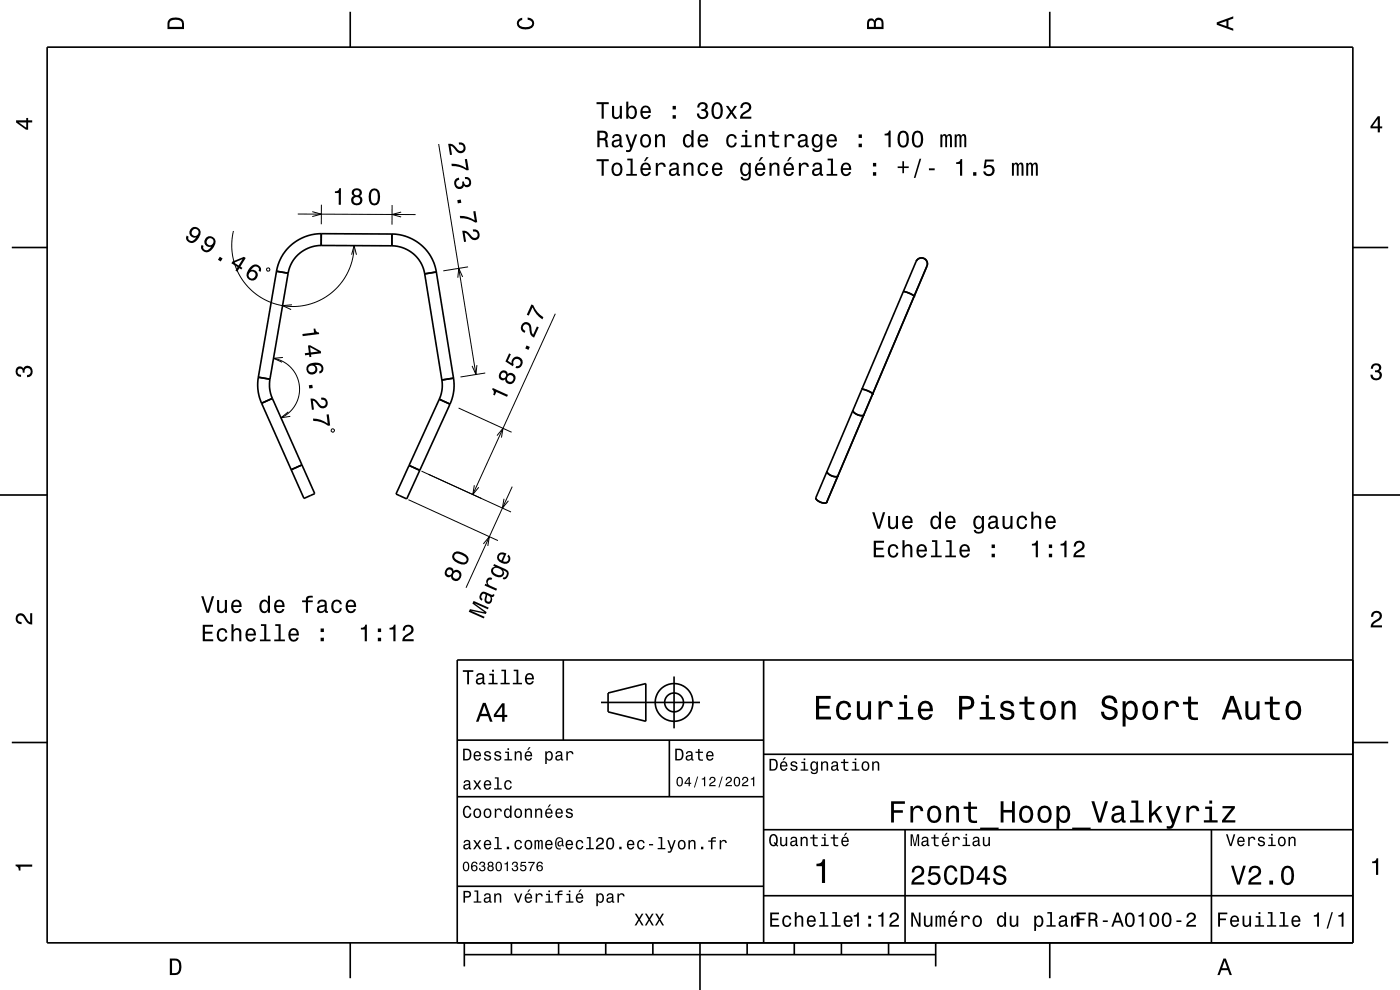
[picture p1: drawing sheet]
<svg xmlns="http://www.w3.org/2000/svg" width="297mm" height="210mm" viewBox="0 0 297 210" stroke-linecap="round" stroke-linejoin="round" font-family="sans-serif">
<g fill="none" stroke="#000" stroke-width=".21">
<path d="M93.1 30.6l7.9 48.8M49.5 49l-.3 2.7 .2 2.8 .8 2.6 1.3 2.4 1.8 2.1 2.2 1.6 2.5 1.1 2.7 .6 2.7 .1 2.7-.6 2.5-1.1 2.2-1.6 1.9-2.1 1.3-2.4 .9-2.6 .2-2.5M56.7 56.9h.5l-.1 .6-.5-.1zM63.2 45.4l25 .1M66.2 44.9l2 .5-2 .5M68.2 43.4v4.2M74.6 54l.5-1.9 .5 1.9M83.2 43.5v4.1M85.1 45l-1.9 .5 1.9 .5M98.1 58.7l-.8-1.8-.2 2M99.3 56.6l-5.3 .9M58 76a6.6 6.6 0 0 1 5.5 5.7 6.6 6.6 0 0 1-3.9 6.9"/>
<path d="M60 75.8l-2 .2 1.8 .8M61.9 64.7l-2 .1 1.9 .9M101.2 77.5l-.2 1.9-.8-1.8M102.9 79.1l-5.2 .9M117.8 66.6l-17.5 38.3M61.2 87.4l-1.6 1.2 2-.3M70.4 91l.5 .2 .1 .2-.2 .2-.5-.1-.1-.3zM89.4 99.9l19 8.7M97.3 86.6l11.2 5.1M105.4 92.4l1.3-1.5-.3 1.9M86.6 106l19 8.7M100.6 102.9l-.3 2 1.3-1.5"/>
<path d="M102.5 115.4l1.3-1.6-.3 2M106.9 105.8l-.3 2 1.3-1.6M108.7 103.2l-9.8 21.5"/>
</g>
<g fill="none" stroke="#000" stroke-width=".35">
<path d="M10 10h277v190h-277zM74.3 2.5v7.5M148.5 0v10M222.7 2.5v7.5M2.5 52.5h7.5M58.7 57.5l2.4 .5M58.7 57.5l-3.9 22.5M61.1 58l-3.8 22.4M68.1 52.1a7.1 7.1 0 0 0-7 5.9M68.1 52.1h15M68.2 49.6a9.6 9.6 0 0 0-9.5 7.9M68.2 49.6l-.1 2.5"/>
<path d="M68.2 49.6h14.9M83.1 52.1a7.1 7.1 0 0 1 7 6M83.1 49.6a9.6 9.6 0 0 1 9.5 8.1M83.1 49.6v2.5M90.1 58.1l3.6 22.5M92.6 57.7l-2.5 .4M92.6 57.7l3.6 22.5M194.6 55.1a1.25 1.25 0 0 1 1.6-.2 1.25 1.25 0 0 1 .4 1.5l-21.2 50.1a1.78 1.78 0 0 1-2.3-.9zM196.6 56.4v.1M287 52.5h7.5M191.6 61.9a3.9 3.9 0 0 1 2.3 1M54.8 80a9.6 9.6 0 0 0 .7 5.5"/>
<path d="M54.8 80l2.5 .4M57.3 80.4l-.1 2 .6 2.1M57.8 84.5l-2.3 1M57.8 84.5l-.8 .4M57.8 84.5l9 20.2-2.3 1-9-20.2M64.1 98.6l-2.3 1M86.8 98.7l2.3 1.1M93.2 84.7l2.3 1M93.2 84.7l-6.4 14M93.7 80.6l.1 2-.6 2.1M94 85.1l1.5 .6M95.5 85.7l-9.2 20.1-2.3-1 2.8-6.1"/>
<path d="M96.2 80.2a9.6 9.6 0 0 1-.7 5.5M96.2 80.2l-2.5 .4M175.5 100a1.78 1.78 0 0 0 2.3 .9M181 87a1.78 1.78 0 0 0 2.3 1M182.8 82.6a3.9 3.9 0 0 1 2.3 1M183.3 88h.1M0 105h10M177.8 100.9h.1M287 105h10M119.5 140v17M162 140v60M287 140h-190v60"/>
<path d="M2.5 157.5h7.5M97 157h65M127.5 149h21M129 147l8-2v8l-8-2zM142 157v12M143 143.5v11M287 157.5h7.5M97 169h65M162 176h125M162 160h125M192 176v24M257 176v24"/>
<path d="M97 188h65M162 190h125M74.3 200v7.5M98.5 202.5h100M98.5 200v5M108.5 200v2.5M118.5 200v2.5M128.5 200v2.5M138.5 200v2.5M148.5 200v10M158.5 200v2.5M168.5 200v2.5"/>
<path d="M178.5 200v2.5M188.5 200v2.5M198.5 200v5M222.7 200v7.5"/>
<circle cx="143" cy="149" r="2"/>
<circle cx="143" cy="149" r="4"/>
</g>
<g fill="#000">
<path d="M36 4a2.18 2.18 0 0 0-.5 2.2h3.5v-1.2a1.43 1.43 0 0 0-1.7-1.3zM36.3 4.4a2.15 2.15 0 0 1 2.2 .3l.1 1h-2.6v-1z" fill-rule="evenodd"/>
<path d="M109.9 4.2l.9-.4v.4a.7 .7 0 0 0-.7 .5 .7 .7 0 0 0 .3 .8 1.7 1.7 0 0 0 2.5-.5 .9 .9 0 0 0-1-.8v-.5a1.24 1.24 0 0 1 1.4 1.1 1.24 1.24 0 0 1-1 1.4 2.22 2.22 0 0 1-2.5-.7l-.2-.5z" fill-rule="evenodd"/>
<path d="M184.2 4.2l-.3 .7v1.3h3.5v-1.3a.98 .98 0 0 0-.7-1.1 .98 .98 0 0 0-1.2 .6 .84 .84 0 0 0-1.3-.2zM184.5 4.5a.54 .54 0 0 1 .6-.1 .54 .54 0 0 1 .3 .6v.7h-1zM185.9 4.4a.62 .62 0 0 1 .8-.1 .62 .62 0 0 1 .3 .6v.8h-1.2z" fill-rule="evenodd"/>
<path d="M258.1 4.7v.6l3.5 1.2v-.4l-1-.4v-1.4l1-.4v-.4zM258.6 5l1.6-.5v1z" fill-rule="evenodd"/>
<path d="M3.4 25.5v.5l2.1 1.5h.5v-1.5h.8v-.5h-.8v-.5h-.4v.5zM4 26h1.6v1.1z" fill-rule="evenodd"/>
<path d="M95.1 30.5l.4 2.4 .4-.1-.3-1.9a2.19 2.19 0 0 1 1.4 1.3 1.14 1.14 0 0 0 1.8-.7 1.14 1.14 0 0 0-1.5-1.3l.1 .5a.7 .7 0 0 1 .9 .4 .7 .7 0 0 1-.4 .9 .7 .7 0 0 1-.9-.4 1.8 1.8 0 0 0-1.9-1.1zM95.8 34.7v.5a5.3 5.3 0 0 1 3.2 .9h.4l-.3-2.4-.5 .1 .3 1.9a5.2 5.2 0 0 0-3.1-1zM96.5 38.1a1.18 1.18 0 0 0 .2 1.7 1.18 1.18 0 0 0 1.6-.1l.1-.3a.9 .9 0 0 0 1.2 .2 .9 .9 0 0 0 .3-1.1 1.05 1.05 0 0 0-1.3-.9l.1 .4a.62 .62 0 0 1 .8 .2 .62 .62 0 0 1-.1 .8 .62 .62 0 0 1-.9 0l-.1-.5h-.4a.72 .72 0 0 1-.3 1 .72 .72 0 0 1-1-.3 .72 .72 0 0 1 .4-1l.3-.1v-.4zM97 42.4l.1 .7 .8-.1-.1-.7zM97.6 45.8v.5a5.2 5.2 0 0 1 3.2 .9l.4-.1-.3-2.3h-.5l.3 1.9a5.2 5.2 0 0 0-3.1-.9zM98.1 49l.3 2.3h.5l-.3-1.9a2.22 2.22 0 0 1 1.4 1.3 1.14 1.14 0 0 0 1.8-.7 1.14 1.14 0 0 0-1.5-1.3l.1 .4a.7 .7 0 0 1 .9 .4 .7 .7 0 0 1-.4 .9 .7 .7 0 0 1-.9-.3 1.8 1.8 0 0 0-1.9-1.1z" fill-rule="evenodd"/>
<path d="M126.7 27.7v3.5h.5v-1.5a.84 .84 0 0 1 1.2 .6l.1 .9h.6l-.3-1.5-.3-.2a.97 .97 0 0 0 .4-1.1 .97 .97 0 0 0-1-.7zM127.2 28.2a1.09 1.09 0 0 1 1.2 .3 .6 .6 0 0 1 0 .6 .6 .6 0 0 1-.7 .2h-.5zM130.1 28.6l-.2 .7h.4a.55 .55 0 0 1 .6-.5 .55 .55 0 0 1 .4 .7l-.2 .1a1 1 0 0 0-1 .2 1 1 0 0 0-.3 1 .93 .93 0 0 0 1.7 .1l.1 .3h.5v-.3l-.2-.1-.1-1.6a1.02 1.02 0 0 0-1.7-.6zM130.3 30.2l1.1-.4a.77 .77 0 0 1-.2 .9 .77 .77 0 0 1-.9 .1zM132.7 28.5l1 2.9-.2 .4h-.7v.4a.89 .89 0 0 0 1.3-.6l1.1-3.1h-.5l-.8 2.2-.7-2.2zM136.1 28.8a1.53 1.53 0 0 0 .9 2.5 1.48 1.48 0 0 0 1.1-1.4 1.48 1.48 0 0 0-1.1-1.5l-.5 .1zM136.4 29.1a.67 .67 0 0 1 .7-.3 .67 .67 0 0 1 .5 .6 1.11 1.11 0 0 1-.6 1.5 1.17 1.17 0 0 1-.6-1.8zM139 28.5v2.7h.4v-1.5a.63 .63 0 0 1 .4-.8 .63 .63 0 0 1 .8 .3v2h.5v-1.8a.89 .89 0 0 0-.7-.9 .89 .89 0 0 0-1 .4v-.4zM145.2 28.8a1.57 1.57 0 0 0 .7 2.5l.5-.1 .3-.4v.4h.4v-3.6h-.4v1.3a.89 .89 0 0 0-1.5-.1zM145.5 29.1a.62 .62 0 0 1 .7-.3 .62 .62 0 0 1 .4 .6 1.12 1.12 0 0 1-.6 1.5 1.19 1.19 0 0 1-.5-1.8zM148.3 28.8a1.54 1.54 0 0 0 .8 2.5 1.06 1.06 0 0 0 1.1-.9h-.5l-.2 .4-.4 .1a.76 .76 0 0 1-.7-.9h1.8a1.16 1.16 0 0 0-.5-1.4 1.16 1.16 0 0 0-1.4 .2zM148.6 29a.66 .66 0 0 1 .8-.1 .66 .66 0 0 1 .4 .7h-1.4zM154.4 28.8a1.53 1.53 0 0 0 .8 2.5 1.07 1.07 0 0 0 1.1-1h-.4a.67 .67 0 0 1-.7 .6 .67 .67 0 0 1-.7-.6 1.11 1.11 0 0 1 .7-1.5 .6 .6 0 0 1 .7 .6h.4a1.09 1.09 0 0 0-.8-1 1.09 1.09 0 0 0-1.1 .4zM157.4 28.6v.4h.7v1.9h-.9v.3h2.2v-.3h-.9v-2.3zM158.1 27.6v.5h.4v-.5zM160.2 28.5v2.7h.4v-1.5a.63 .63 0 0 1 .6-.9 .63 .63 0 0 1 .7 .7v1.7h.4v-1.8a.89 .89 0 0 0-.6-.9 .89 .89 0 0 0-1.1 .4v-.4zM163.8 27.8v.8h-.7v.4h.7l.1 1.8a1.05 1.05 0 0 0 1.4 .5v-.4a.68 .68 0 0 1-1-.3v-1.6h1v-.4h-1v-.8zM166.4 28.5v2.7h.5v-1.5a.66 .66 0 0 1 .3-.8 .66 .66 0 0 1 .9 .2v.3h.5a.89 .89 0 0 0-.7-1 .89 .89 0 0 0-1.1 .6v-.5zM169.6 28.6l-.3 .7h.4a.55 .55 0 0 1 .7-.5 .55 .55 0 0 1 .4 .7l-.2 .1a1 1 0 0 0-1.1 .2 1 1 0 0 0-.2 1 .93 .93 0 0 0 1.6 .1l.1 .3h.6v-.3l-.3-.1v-1.6a1.02 1.02 0 0 0-1.7-.6zM169.8 30.2l1.1-.4a.77 .77 0 0 1-.2 .9 .77 .77 0 0 1-.9 .1zM172.5 28.8a1.58 1.58 0 0 0 .7 2.5l.5-.1 .3-.4a.73 .73 0 0 1-.3 1 .73 .73 0 0 1-1-.3h-.4a1.1 1.1 0 0 0 1.3 .8 1.1 1.1 0 0 0 .9-1.2v-2.6h-.5v.5l-.3-.4a.9 .9 0 0 0-1.2 .2zM172.8 29.1a.63 .63 0 0 1 .7-.3 .63 .63 0 0 1 .5 .6 1.11 1.11 0 0 1-.7 1.5 1.19 1.19 0 0 1-.5-1.8zM175.6 28.8a1.54 1.54 0 0 0 .8 2.5 1.06 1.06 0 0 0 1.1-.9h-.4l-.3 .4-.3 .1a.76 .76 0 0 1-.7-.9h1.7a1.17 1.17 0 0 0-.4-1.4 1.17 1.17 0 0 0-1.5 .2zM176 29a.66 .66 0 0 1 .8-.1 .66 .66 0 0 1 .3 .7h-1.3zM182.2 30.5v.7h.6v-.7zM182.2 28.5v.8h.6v-.8zM187.7 28.4v.3h.8v2.5h.4v-3.5h-.3a.77 .77 0 0 1-.9 .7zM190.7 28.2a2.68 2.68 0 0 0 .4 3 1.13 1.13 0 0 0 1.6-.9 2.31 2.31 0 0 0-.6-2.5l-.5-.1-.5 .1zM191.3 28.2h.6a2.38 2.38 0 0 1 0 2.6h-.6a2.38 2.38 0 0 1 0-2.6zM193.7 28.2a2.67 2.67 0 0 0 .4 3 1.14 1.14 0 0 0 1.7-.9 2.31 2.31 0 0 0-.6-2.5l-.6-.1-.5 .1zM194.3 28.2h.7a2.37 2.37 0 0 1 0 2.6h-.7a2.38 2.38 0 0 1 0-2.6zM199.5 28.5v2.7h.4v-1.8a.49 .49 0 0 1 .4-.6l.2 .3v2.1h.4v-2.1l.4-.3 .2 .1v.4v1.9h.4v-1.8a.69 .69 0 0 0-.5-1l-.5 .4-.2-.3-.3-.1-.5 .4v-.3zM202.5 28.5v2.7h.4v-1.8l.3-.6h.2l.1 .3 .1 2.1h.3l.1-2.1 .3-.3 .2 .1 .1 .4v1.9h.4v-1.8a.69 .69 0 0 0-.5-1l-.6 .4-.2-.3-.3-.1-.5 .4v-.3z" fill-rule="evenodd"/>
<path d="M126.6 21.7v.4h1v3.1h.5v-3.1h1v-.4zM129.8 22.5v1.7a.89 .89 0 0 0 .6 1 .89 .89 0 0 0 1.1-.4v.4h.4v-2.7h-.4v1.5a.65 .65 0 0 1-.4 .8 .65 .65 0 0 1-.8-.3v-2zM132.9 21.6v3.6h.4v-.4a.92 .92 0 0 0 1 .5 .92 .92 0 0 0 .7-.9 1.5 1.5 0 0 0-.9-2l-.5 .1-.3 .4v-1.3zM133.5 23a.63 .63 0 0 1 .7-.2 .63 .63 0 0 1 .4 .6 1.13 1.13 0 0 1-.6 1.5 1.19 1.19 0 0 1-.5-1.9zM136.1 22.8a1.54 1.54 0 0 0 .8 2.5 1.07 1.07 0 0 0 1.1-.9h-.4l-.2 .4-.4 .1a.76 .76 0 0 1-.7-.9h1.8a1.17 1.17 0 0 0-.5-1.4 1.17 1.17 0 0 0-1.5 .2zM136.5 23a.66 .66 0 0 1 .8-.2 .66 .66 0 0 1 .3 .8h-1.3zM142.7 24.4v.8h.7v-.8zM142.7 22.5v.7h.7v-.7zM148.2 22l-.3 .8h.5a.62 .62 0 0 1 .3-.8 .62 .62 0 0 1 .8 .3 .62 .62 0 0 1-.2 .8l-.5 .1v.4a.72 .72 0 0 1 .9 .4 .72 .72 0 0 1-.4 .9 .72 .72 0 0 1-.9-.5l-.1-.3h-.5a1.18 1.18 0 0 0 1.5 1.2 1.18 1.18 0 0 0 .6-1.9l-.2-.1a.91 .91 0 0 0 .4-1.1 .91 .91 0 0 0-1.1-.6zM151.2 22.1a2.68 2.68 0 0 0 .4 3.1 1.14 1.14 0 0 0 1.7-.9 2.31 2.31 0 0 0-.6-2.5l-.6-.2-.5 .2zM151.8 22.2h.7a2.38 2.38 0 0 1 0 2.6h-.7a2.37 2.37 0 0 1 0-2.6zM154 22.5l.9 1.3-1 1.4h.6l.7-1.1 .7 1.1h.5l-1-1.4 .9-1.3h-.5l-.6 1-.7-1zM157.4 22l-.3 .4v.5h.4a.71 .71 0 0 1 .5-.8 .71 .71 0 0 1 .9 .5 .71 .71 0 0 1-.5 .8 1.8 1.8 0 0 0-1.4 1.8h2.4v-.5h-1.9a2.2 2.2 0 0 1 1.5-1.1 1.13 1.13 0 0 0 .1-1.7 1.13 1.13 0 0 0-1.7 .1z" fill-rule="evenodd"/>
<path d="M126.6 33.8v.4h1v3.1h.5v-3.1h1v-.4zM130 34.8a1.53 1.53 0 0 0 .9 2.6 1.48 1.48 0 0 0 1.2-1.5 1.48 1.48 0 0 0-1.2-1.4l-.5 .1zM130.4 35.1a.67 .67 0 0 1 .7-.2 .67 .67 0 0 1 .5 .6 1.11 1.11 0 0 1-.7 1.5 1.17 1.17 0 0 1-.5-1.9zM133.1 33.6v.4h.7v2.9h-1v.4h2.3v-.4h-.9v-3.3zM137.1 33.3l-.5 .9h.3l.7-.9zM136.1 34.8a1.54 1.54 0 0 0 .8 2.6 1.06 1.06 0 0 0 1.1-.9h-.4l-.2 .3-.4 .2a.76 .76 0 0 1-.7-1h1.8a1.17 1.17 0 0 0-.5-1.3 1.17 1.17 0 0 0-1.5 .1zM136.5 35.1a.66 .66 0 0 1 .8-.2 .66 .66 0 0 1 .3 .8h-1.3zM139.1 34.6v2.7h.5v-1.6a.66 .66 0 0 1 .3-.8 .66 .66 0 0 1 .9 .3v.2h.4a.89 .89 0 0 0-.7-.9 .89 .89 0 0 0-1 .5v-.4zM142.3 34.7l-.3 .6h.4a.55 .55 0 0 1 .7-.5 .55 .55 0 0 1 .4 .8h-.2a1 1 0 0 0-1.1 .3 1 1 0 0 0-.2 1 .93 .93 0 0 0 1.6 0l.1 .3 .6 .1v-.4h-.3v-1.6a1.02 1.02 0 0 0-1.7-.6zM142.4 36.2l1.1-.3a.77 .77 0 0 1-.2 .9 .77 .77 0 0 1-.8 .1l-.2-.4zM145 34.6v2.7h.5v-1.6a.63 .63 0 0 1 .5-.8 .63 .63 0 0 1 .7 .7v1.7h.4v-1.8a.89 .89 0 0 0-.6-1 .89 .89 0 0 0-1.1 .5v-.4zM148.3 34.8a1.53 1.53 0 0 0 .8 2.6 1.07 1.07 0 0 0 1.1-1.1h-.4a.67 .67 0 0 1-.6 .7 .67 .67 0 0 1-.7-.6 1.11 1.11 0 0 1 .6-1.5 .6 .6 0 0 1 .7 .6h.4a1.09 1.09 0 0 0-.7-1 1.09 1.09 0 0 0-1.2 .3zM151.3 34.8a1.54 1.54 0 0 0 .8 2.6 1.06 1.06 0 0 0 1.1-.9h-.4l-.2 .3-.4 .2a.76 .76 0 0 1-.7-1h1.8a1.17 1.17 0 0 0-.5-1.3 1.17 1.17 0 0 0-1.5 .1zM151.7 35.1a.66 .66 0 0 1 .8-.2 .66 .66 0 0 1 .3 .8h-1.3zM157.3 34.8a1.57 1.57 0 0 0 .8 2.6l.4-.2 .4-.3a.73 .73 0 0 1-.4 1 .73 .73 0 0 1-1-.4h-.4a1.1 1.1 0 0 0 1.3 .9 1.1 1.1 0 0 0 .9-1.3v-2.5h-.4v.4l-.4-.4a.9 .9 0 0 0-1.2 .2zM157.6 35.1a.63 .63 0 0 1 .7-.2 .63 .63 0 0 1 .5 .6 1.11 1.11 0 0 1-.7 1.5 1.19 1.19 0 0 1-.5-1.9zM161.4 33.3l-.5 .9h.3l.7-.9zM160.4 34.8a1.54 1.54 0 0 0 .8 2.6 1.06 1.06 0 0 0 1.1-.9h-.4l-.2 .3-.4 .2a.76 .76 0 0 1-.7-1h1.8a1.17 1.17 0 0 0-.5-1.3 1.17 1.17 0 0 0-1.5 .1zM160.8 35.1a.66 .66 0 0 1 .8-.2 .66 .66 0 0 1 .3 .8h-1.3zM163.2 34.6v2.7h.5v-1.6a.63 .63 0 0 1 .4-.8 .63 .63 0 0 1 .8 .4v2h.4v-1.8a.89 .89 0 0 0-.6-1 .89 .89 0 0 0-1 .5v-.4zM167.5 33.3l-.5 .9h.3l.7-.9zM166.5 34.8a1.54 1.54 0 0 0 .8 2.6 1.06 1.06 0 0 0 1.1-.9h-.4l-.3 .3-.3 .2a.76 .76 0 0 1-.7-1h1.7a1.17 1.17 0 0 0-.4-1.3 1.17 1.17 0 0 0-1.5 .1zM166.9 35.1a.66 .66 0 0 1 .8-.2 .66 .66 0 0 1 .3 .8h-1.3zM169.5 34.6v2.7h.4v-1.6a.66 .66 0 0 1 .4-.8 .66 .66 0 0 1 .8 .3v.2h.5a.89 .89 0 0 0-.7-.9 .89 .89 0 0 0-1 .5v-.4zM172.6 34.7l-.2 .6h.4a.55 .55 0 0 1 .6-.5 .55 .55 0 0 1 .4 .8h-.2a1 1 0 0 0-1 .3 1 1 0 0 0-.3 1 .93 .93 0 0 0 1.7 0l.1 .3 .5 .1v-.4h-.2l-.1-1.6a1.02 1.02 0 0 0-1.7-.6zM172.8 36.2l1.1-.3a.77 .77 0 0 1-.2 .9 .77 .77 0 0 1-.9 .1l-.1-.4zM175.6 33.6v.4h.7v2.9h-.9v.4h2.2v-.4h-.9v-3.3zM178.7 34.8a1.54 1.54 0 0 0 .8 2.6 1.05 1.05 0 0 0 1-.9h-.4l-.2 .3-.4 .2a.76 .76 0 0 1-.7-1h1.8a1.16 1.16 0 0 0-.5-1.3 1.16 1.16 0 0 0-1.4 .1zM179 35.1a.66 .66 0 0 1 .8-.2 .66 .66 0 0 1 .3 .8h-1.3zM185.2 36.5v.8h.7v-.8zM185.2 34.6v.7h.7v-.7zM191.4 34.2v1.1h-1v.3h1v1.1h.4v-1.1h1v-.3h-1v-1.1zM195.1 33.7l-1.2 4h.3l1.2-4zM197.1 35.7v.4h1.2v-.4zM202.8 34.4v.4h.9v2.5h.4v-3.6h-.3a.77 .77 0 0 1-1 .7zM206.4 36.5v.8h.7v-.8zM209 33.8l-.3 1.9h.4a.79 .79 0 0 1 1.1-.2 .79 .79 0 0 1 .1 1.2 .79 .79 0 0 1-1.2-.1l-.1-.2h-.4a1.21 1.21 0 0 0 1.5 1 1.21 1.21 0 0 0 .8-1.6 1.21 1.21 0 0 0-1.8-.6l.2-.9h1.5v-.5zM214.7 34.6v2.7h.4v-1.8a.49 .49 0 0 1 .4-.7l.2 .3v2.2h.4v-2.1l.4-.4 .2 .2v.4v1.9h.4v-1.9a.69 .69 0 0 0-.5-.9l-.5 .4-.2-.3-.3-.1-.5 .3v-.2zM217.7 34.6v2.7h.4v-1.8a.49 .49 0 0 1 .4-.7l.2 .3v2.2h.4l.1-2.1 .3-.4 .2 .2 .1 .4v1.9h.4v-1.9a.69 .69 0 0 0-.6-.9l-.5 .4-.2-.3-.3-.1-.5 .3v-.2z" fill-rule="evenodd"/>
<path d="M292.3 24.7l-1.6 2.1v.4h1.6v.9h.4v-.9h.5v-.4h-.5v-2.1zM292.3 25.2v1.6h-1.1z" fill-rule="evenodd"/>
<path d="M40.7 48.3a1.13 1.13 0 0 0-.4 1.5 1.13 1.13 0 0 0 1.3 .6 1.02 1.02 0 0 1-1.4 .6 .56 .56 0 0 1-.2-.8l-.4-.2a1.18 1.18 0 0 0 .6 1.4 1.18 1.18 0 0 0 1.5-.3 1.77 1.77 0 0 0 .3-2.8l-.5-.2zM40.7 49.3a.75 .75 0 0 1 1.5 0 .75 .75 0 0 1-1.5 0zM43.9 50.3a1.13 1.13 0 0 0-.5 1.4 1.13 1.13 0 0 0 1.4 .6 1.03 1.03 0 0 1-1.4 .7 .56 .56 0 0 1-.2-.8l-.4-.3a1.18 1.18 0 0 0 .5 1.5 1.18 1.18 0 0 0 1.6-.4 1.77 1.77 0 0 0 .3-2.7l-.5-.2zM43.9 51.3a.74 .74 0 0 1 1.4 0 .74 .74 0 0 1-1.4 0zM46.6 54.5l-.4 .6 .6 .4 .4-.7zM49.3 55.5l-.2 .3 1.3 .9-.5 .7 .4 .2 .5-.7 .4 .3 .2-.4-.4-.2 1.1-1.9-.4-.2zM49.7 55.7l1.7-.7-.8 1.3zM53.2 56.6a1.75 1.75 0 0 0-.3 2.7 1.15 1.15 0 0 0 1.8-.7 1.15 1.15 0 0 0-1.5-1.3 1.02 1.02 0 0 1 1.4-.7 .58 .58 0 0 1 .3 .8l.4 .3a1.18 1.18 0 0 0-.6-1.5 1.18 1.18 0 0 0-1.5 .4zM52.7 58.3a.75 .75 0 0 1 1.5 0 .75 .75 0 0 1-1.5 0z" fill-rule="evenodd"/>
<path d="M71 40.6v.3l.9 .1v2.4h.4v-3.5h-.3a.77 .77 0 0 1-1 .7zM74.9 40.2a.84 .84 0 0 0 .2 1.4 1.11 1.11 0 0 0-.5 1.5 1.11 1.11 0 0 0 1.6 .4 1.03 1.03 0 0 0 .7-.9 1.03 1.03 0 0 0-.6-1 .89 .89 0 0 0 .4-1.1 .89 .89 0 0 0-1-.6zM75 42.5a.71 .71 0 0 1 1.4 0 .71 .71 0 0 1-1.4 0zM75.1 40.9a.6 .6 0 0 1 1.2 0 .6 .6 0 0 1-1.2 0zM78.5 40.4a2.68 2.68 0 0 0 .4 3.1 1.13 1.13 0 0 0 1.6-.9 2.32 2.32 0 0 0-.5-2.5l-.6-.1-.5 .1zM79.1 40.5h.7a2.37 2.37 0 0 1 0 2.6h-.7a2.37 2.37 0 0 1 0-2.6z" fill-rule="evenodd"/>
<path d="M64.2 70.8v.5l3.5-.4v-.4a.78 .78 0 0 1-.8-.8h-.4l.1 .8zM65.3 73.3l.2 1.5-.8 .1v.5l.9-.1v.5l.4-.1v-.5l2.1-.3v-.4l-2.3-1.3zM65.8 73.7l1.7 .9-1.6 .2zM65.3 77.4a1.17 1.17 0 0 0-.1 1.7 1.17 1.17 0 0 0 1.7 0 1.17 1.17 0 0 0-.1-1.7 1.02 1.02 0 0 1 1.4 .7 .59 .59 0 0 1-.5 .7l.1 .4a1.18 1.18 0 0 0 .8-1.3 1.18 1.18 0 0 0-1.3-1 2.97 2.97 0 0 0-2 .5zM65.4 78.2a.75 .75 0 0 1 1.5 0 .75 .75 0 0 1-1.5 0zM65.5 81.7l.1 .7 .7-.1v-.7zM65.9 84.5l.3 2.4h.4l-.2-1.9a2.19 2.19 0 0 1 1.3 1.3 1.14 1.14 0 0 0 1.8-.6 1.14 1.14 0 0 0-1.4-1.4l.1 .5a.7 .7 0 0 1 .9 .4 .7 .7 0 0 1-.4 .9 .7 .7 0 0 1-.9-.4 1.8 1.8 0 0 0-1.9-1.2zM66.4 88.8l.1 .5a5.3 5.3 0 0 1 3.1 1h.4l-.3-2.4h-.4l.2 1.9a5.2 5.2 0 0 0-3.1-1z" fill-rule="evenodd"/>
<path d="M291.1 77.4a1.08 1.08 0 0 1 1.4-.2 1.08 1.08 0 0 1 .4 1.2l-.3 .3a1.06 1.06 0 0 1 .5 1.3 1.06 1.06 0 0 1-1.2 .7 1.1 1.1 0 0 1-1.2-1.2h.5a.71 .71 0 0 0 1 .8 .71 .71 0 0 0 .1-1.3h-.6v-.4a.61 .61 0 0 0 .8-.3 .61 .61 0 0 0-.2-.8 .61 .61 0 0 0-.9 .2l-.1 .5h-.5z" fill-rule="evenodd"/>
<path d="M3.6 78a.86 .86 0 0 1 1.4 .2 1.06 1.06 0 0 1 1.2-.6 1.06 1.06 0 0 1 .7 1.2 1.1 1.1 0 0 1-1.2 1.2v-.4a.71 .71 0 0 0 .8-1 .71 .71 0 0 0-1.3-.1v.6h-.4a.61 .61 0 0 0-.3-.8 .61 .61 0 0 0-.8 .2 .61 .61 0 0 0 .2 .8l.6 .2v.4a1.15 1.15 0 0 1-1.2-.6 1.15 1.15 0 0 1 .3-1.3z" fill-rule="evenodd"/>
<path d="M104.5 82.3l-.1 .3a.77 .77 0 0 1 .2 1.1l.4 .2 .3-.8 2.3 1.1 .1-.4zM106.2 78.9a1.01 1.01 0 0 0-.4 1.1 1.01 1.01 0 0 0 1 .7l.4-.2a1.11 1.11 0 0 0 1.2 1 1.11 1.11 0 0 0 1-1.3 1.03 1.03 0 0 0-.6-1 1.03 1.03 0 0 0-1.1 .1v-.2a.86 .86 0 0 0-1.5-.2zM107.5 80.3a.75 .75 0 0 1 1.5 0 .75 .75 0 0 1-1.5 0zM106.2 79.7a.6 .6 0 0 1 1.2 0 .6 .6 0 0 1-1.2 0zM108 75l-.8 1.7 1.6 1 .2-.4a.79 .79 0 0 1 .3-1.1 .79 .79 0 0 1 1.1 .4 .79 .79 0 0 1-.6 1.1l-.3-.1-.1 .5a1.21 1.21 0 0 0 1.5-1 1.21 1.21 0 0 0-1.1-1.4 1.21 1.21 0 0 0-1.3 1.4l-.8-.6 .7-1.4zM111.7 73.3l-.3 .6 .7 .3 .3-.6zM110.9 68.6a1.16 1.16 0 0 0 .4 2l.2-.4a.71 .71 0 0 1-.6-.8 .71 .71 0 0 1 .8-.6 .71 .71 0 0 1 .6 .8 1.81 1.81 0 0 0 1 2l1-2.2-.4-.1-.8 1.7a2.23 2.23 0 0 1-.4-1.8 1.07 1.07 0 0 0-1.8-.6zM112.7 64.6l-.9 2.2 .4 .1 .8-1.7a5.2 5.2 0 0 0 2.1 2.5l.2-.4a5.3 5.3 0 0 1-2.2-2.6z" fill-rule="evenodd"/>
<path d="M185.4 114.7v3.5h2.2v-.4h-1.8v-1.2h1.6v-.4h-1.6v-1.1h1.7v-.4zM188.6 115.8a1.53 1.53 0 0 0 .9 2.5 1.07 1.07 0 0 0 1.1-1.1h-.4a.67 .67 0 0 1-.7 .7 .67 .67 0 0 1-.7-.6 1.11 1.11 0 0 1 .7-1.5 .59 .59 0 0 1 .6 .6h.5a1.09 1.09 0 0 0-.8-1 1.09 1.09 0 0 0-1.2 .4zM191.4 114.6v3.6h.5v-1.6a.63 .63 0 0 1 .5-.8 .63 .63 0 0 1 .7 .7v1.7h.5v-1.8a.88 .88 0 0 0-.6-.9 .88 .88 0 0 0-1.1 .4v-1.3zM194.7 115.8a1.54 1.54 0 0 0 .8 2.5 1.07 1.07 0 0 0 1.1-.9h-.4l-.3 .4-.3 .1a.76 .76 0 0 1-.7-.9h1.7a1.16 1.16 0 0 0-.4-1.4 1.16 1.16 0 0 0-1.5 .2zM195.1 116a.66 .66 0 0 1 .8-.1 .66 .66 0 0 1 .3 .7h-1.3zM197.7 114.6v.4h.7v2.8h-.9v.4h2.3v-.4h-.9v-3.2zM200.7 114.6v.4h.7v2.8h-.9v.4h2.3v-.4h-.9v-3.2zM203.8 115.8a1.54 1.54 0 0 0 .8 2.5 1.06 1.06 0 0 0 1.1-.9h-.4l-.2 .4-.4 .1a.76 .76 0 0 1-.7-.9h1.8a1.16 1.16 0 0 0-.5-1.4 1.16 1.16 0 0 0-1.5 .2zM204.2 116a.66 .66 0 0 1 .8-.1 .66 .66 0 0 1 .3 .7h-1.3zM210.4 117.5v.7h.7v-.7zM210.4 115.5v.8h.7v-.8z" fill-rule="evenodd"/>
<path d="M185 108.7l1.2 3.5h.5l1.1-3.5h-.5l-.9 2.9-.9-2.9zM188.4 109.5v1.7a.89 .89 0 0 0 .6 1 .89 .89 0 0 0 1.1-.5v.5h.4v-2.7h-.4v1.5a.65 .65 0 0 1-.4 .8 .65 .65 0 0 1-.8-.3l-.1-2zM191.7 109.7a1.54 1.54 0 0 0 .8 2.6 1.07 1.07 0 0 0 1.1-.9h-.5l-.2 .3-.4 .2a.76 .76 0 0 1-.7-1h1.8a1.17 1.17 0 0 0-.5-1.3 1.17 1.17 0 0 0-1.4 .1zM192 110a.66 .66 0 0 1 .8-.2 .66 .66 0 0 1 .4 .8h-1.4zM197.6 109.7a1.58 1.58 0 0 0 .8 2.6l.5-.2 .3-.4v.5h.4v-3.7h-.4v1.4a.9 .9 0 0 0-1.6-.2zM198 110a.62 .62 0 0 1 .7-.2 .62 .62 0 0 1 .4 .6 1.12 1.12 0 0 1-.6 1.5 1.19 1.19 0 0 1-.5-1.9zM200.8 109.7a1.54 1.54 0 0 0 .8 2.6 1.07 1.07 0 0 0 1.1-.9h-.5l-.2 .3-.4 .2a.76 .76 0 0 1-.7-1h1.8a1.17 1.17 0 0 0-.5-1.3 1.17 1.17 0 0 0-1.4 .1zM201.1 110a.66 .66 0 0 1 .8-.2 .66 .66 0 0 1 .4 .8h-1.4zM206.8 109.7a1.58 1.58 0 0 0 .7 2.6l.5-.2 .3-.4a.73 .73 0 0 1-.3 1.1 .73 .73 0 0 1-1-.4h-.4a1.1 1.1 0 0 0 1.2 .8 1.1 1.1 0 0 0 .9-1.2v-2.5h-.4v.4l-.3-.4a.9 .9 0 0 0-1.2 .2zM207.1 110a.63 .63 0 0 1 .7-.2 .63 .63 0 0 1 .5 .6 1.11 1.11 0 0 1-.7 1.5 1.2 1.2 0 0 1-.5-1.9zM210 109.6l-.3 .6h.4a.55 .55 0 0 1 .7-.5 .55 .55 0 0 1 .3 .8h-.2a1 1 0 0 0-1 .3 1 1 0 0 0-.3 1 .94 .94 0 0 0 1.7 0l.1 .3 .5 .1v-.4h-.2v-1.6a1.02 1.02 0 0 0-1.7-.6zM210.1 111.1l1.1-.3a.77 .77 0 0 1-.2 .9 .77 .77 0 0 1-.9 0zM212.7 109.5v1.7a.89 .89 0 0 0 .6 1 .89 .89 0 0 0 1.1-.5v.5h.4v-2.7h-.5v1.5a.65 .65 0 0 1-.3 .8 .65 .65 0 0 1-.8-.3l-.1-2zM216 109.7a1.53 1.53 0 0 0 .8 2.6 1.06 1.06 0 0 0 1.1-1.1h-.4a.67 .67 0 0 1-.6 .7 .67 .67 0 0 1-.7-.6 1.12 1.12 0 0 1 .6-1.6 .59 .59 0 0 1 .7 .7h.4a1.09 1.09 0 0 0-.8-1 1.09 1.09 0 0 0-1.1 .3zM218.8 108.5v3.7h.4v-1.6a.63 .63 0 0 1 .4-.8 .63 .63 0 0 1 .8 .4v2h.5v-1.8a.88 .88 0 0 0-.6-1 .88 .88 0 0 0-1.1 .4v-1.3zM222 109.7a1.55 1.55 0 0 0 .8 2.6 1.07 1.07 0 0 0 1.1-.9h-.4l-.2 .3-.4 .2a.76 .76 0 0 1-.7-1h1.8a1.17 1.17 0 0 0-.5-1.3 1.17 1.17 0 0 0-1.5 .1zM222.4 110a.66 .66 0 0 1 .8-.2 .66 .66 0 0 1 .3 .8h-1.3z" fill-rule="evenodd"/>
<path d="M218.9 115.4v.3h.8v2.5h.5v-3.5h-.4a.77 .77 0 0 1-.9 .7zM222.5 117.5v.7h.7v-.7zM222.5 115.5v.8h.7v-.8zM225 115.4v.3h.8v2.5h.5v-3.5h-.4a.77 .77 0 0 1-.9 .7zM228.1 115l-.3 1h.4a.7 .7 0 0 1 .6-.9 .7 .7 0 0 1 .8 .5 .7 .7 0 0 1-.5 .9 1.8 1.8 0 0 0-1.4 1.7h2.4v-.4h-1.9a2.22 2.22 0 0 1 1.5-1.2 1.13 1.13 0 0 0 .1-1.7 1.13 1.13 0 0 0-1.7 .1z" fill-rule="evenodd"/>
<path d="M3.6 130.4a1.22 1.22 0 0 1 2 .7l.4 .6 .4 .3v-1.9h.4v2.4a1.8 1.8 0 0 1-1.7-1.4 .71 .71 0 0 0-.9-.5 .71 .71 0 0 0-.5 .8 .71 .71 0 0 0 .9 .5v.5a1.18 1.18 0 0 1-1.2-.7 1.18 1.18 0 0 1 .2-1.3z" fill-rule="evenodd"/>
<path d="M43 132.5v3.5h2.2v-.4h-1.7v-1.2h1.5v-.4h-1.5v-1h1.7v-.5zM46.3 133.6a1.53 1.53 0 0 0 .8 2.5 1.06 1.06 0 0 0 1.1-1h-.4a.67 .67 0 0 1-.6 .6 .67 .67 0 0 1-.7-.6 1.12 1.12 0 0 1 .6-1.5 .6 .6 0 0 1 .7 .6h.4a1.09 1.09 0 0 0-.7-.9 1.09 1.09 0 0 0-1.2 .3zM49.1 132.4v3.6h.4v-1.5a.64 .64 0 0 1 .4-.8 .64 .64 0 0 1 .8 .3l.1 2h.4v-1.8a.88 .88 0 0 0-.6-.9 .88 .88 0 0 0-1.1 .4v-1.3zM52.4 133.6a1.54 1.54 0 0 0 .8 2.5 1.06 1.06 0 0 0 1.1-.8h-.5l-.2 .3-.4 .1a.76 .76 0 0 1-.7-.9h1.8a1.16 1.16 0 0 0-.5-1.4 1.16 1.16 0 0 0-1.4 .2zM52.7 133.8a.66 .66 0 0 1 .8-.1 .66 .66 0 0 1 .3 .7h-1.3zM55.4 132.4v.4h.7v2.9h-1v.3h2.3v-.3h-.9v-3.3zM58.4 132.4v.4h.7v2.9h-.9v.3h2.2v-.3h-.9v-3.3zM61.5 133.6a1.54 1.54 0 0 0 .8 2.5 1.05 1.05 0 0 0 1.1-.8h-.5l-.2 .3-.4 .1a.76 .76 0 0 1-.7-.9h1.8a1.16 1.16 0 0 0-.5-1.4 1.16 1.16 0 0 0-1.4 .2zM61.8 133.8a.66 .66 0 0 1 .8-.1 .66 .66 0 0 1 .3 .7h-1.3zM68 135.3v.7h.7v-.7zM68 133.3v.8h.7v-.8z" fill-rule="evenodd"/>
<path d="M42.7 126.5l1.1 3.5h.5l1.1-3.5h-.5l-.8 3-.9-3zM46 127.3v1.8a.89 .89 0 0 0 .7 .9 .89 .89 0 0 0 1-.4v.4h.5v-2.7h-.5v1.5a.65 .65 0 0 1-.4 .8 .65 .65 0 0 1-.8-.3v-2zM49.3 127.6a1.54 1.54 0 0 0 .8 2.5 1.06 1.06 0 0 0 1.1-.9h-.4l-.2 .4-.4 .1a.76 .76 0 0 1-.7-.9h1.8a1.17 1.17 0 0 0-.5-1.4 1.17 1.17 0 0 0-1.5 .2zM49.7 127.8a.66 .66 0 0 1 .8-.2 .66 .66 0 0 1 .3 .8h-1.3zM55.3 127.6a1.58 1.58 0 0 0 .8 2.5l.4-.2 .3-.3v.4h.5v-3.6h-.5v1.3a.89 .89 0 0 0-1.5-.1zM55.6 127.8a.62 .62 0 0 1 .7-.2 .62 .62 0 0 1 .5 .6 1.12 1.12 0 0 1-.7 1.5 1.19 1.19 0 0 1-.5-1.9zM58.4 127.6a1.54 1.54 0 0 0 .8 2.5 1.06 1.06 0 0 0 1.1-.9h-.4l-.2 .4-.4 .1a.76 .76 0 0 1-.7-.9h1.8a1.17 1.17 0 0 0-.5-1.4 1.17 1.17 0 0 0-1.5 .2zM58.8 127.8a.66 .66 0 0 1 .8-.2 .66 .66 0 0 1 .3 .8h-1.3zM64.1 127.4v.3h.8v2.3h.4v-2.3h1v-.3h-1l.1-.4 .3-.2h.6v-.4a1.04 1.04 0 0 0-1.4 .7v.3zM67.6 127.4l-.3 .7h.4a.55 .55 0 0 1 .7-.6 .55 .55 0 0 1 .4 .8l-.2 .1a1 1 0 0 0-1.1 .2 1 1 0 0 0-.2 1 .94 .94 0 0 0 1.6 0l.1 .3 .6 .1v-.4h-.3v-1.6a1.02 1.02 0 0 0-1.7-.6zM67.8 128.9l1.1-.3a.77 .77 0 0 1-.2 .9 .77 .77 0 0 1-.9 .1zM70.6 127.6a1.53 1.53 0 0 0 .8 2.5 1.05 1.05 0 0 0 1.1-1.1h-.4a.67 .67 0 0 1-.6 .7 .67 .67 0 0 1-.7-.6 1.11 1.11 0 0 1 .6-1.5 .6 .6 0 0 1 .7 .6h.4a1.09 1.09 0 0 0-.7-1 1.09 1.09 0 0 0-1.2 .4zM73.6 127.6a1.54 1.54 0 0 0 .8 2.5 1.06 1.06 0 0 0 1.1-.9h-.4l-.3 .4-.3 .1a.76 .76 0 0 1-.7-.9h1.8a1.17 1.17 0 0 0-.5-1.4 1.17 1.17 0 0 0-1.5 .2zM74 127.8a.66 .66 0 0 1 .8-.2 .66 .66 0 0 1 .3 .8h-1.3z" fill-rule="evenodd"/>
<path d="M76.6 133.2v.3h.8v2.5h.4v-3.5h-.3a.77 .77 0 0 1-.9 .7zM80.2 135.3v.7h.6v-.7zM80.2 133.3v.8h.6v-.8zM82.6 133.2v.3h.8v2.5h.5v-3.5h-.3a.77 .77 0 0 1-1 .7zM85.7 132.8l-.3 1h.5a.7 .7 0 0 1 .5-.9 .7 .7 0 0 1 .9 .5 .7 .7 0 0 1-.5 .9 1.8 1.8 0 0 0-1.5 1.7h2.4v-.4h-1.9a2.2 2.2 0 0 1 1.5-1.2 1.13 1.13 0 0 0 .1-1.6 1.13 1.13 0 0 0-1.7 0z" fill-rule="evenodd"/>
<path d="M94.7 120.6a.95 .95 0 0 0-.3 1.3 .95 .95 0 0 0 1.3 .4 1.11 1.11 0 0 0 1.2 1 1.11 1.11 0 0 0 1-1.3 1.03 1.03 0 0 0-.5-1 1.03 1.03 0 0 0-1.2 .1v-.2a.86 .86 0 0 0-1.5-.3zM96.1 122.1a.71 .71 0 0 1 1.4 0 .71 .71 0 0 1-1.4 0zM94.8 121.4a.59 .59 0 0 1 1.1 0 .59 .59 0 0 1-1.1 0zM96.3 117.2a1.14 1.14 0 0 0 .2 1.9 2.29 2.29 0 0 0 2.5 .4 1.14 1.14 0 0 0-.1-1.8 2.3 2.3 0 0 0-2.6-.5zM96.6 117.5a2.37 2.37 0 0 1 2.4 1.1l-.3 .6a2.38 2.38 0 0 1-2.4-1.1z" fill-rule="evenodd"/>
<path d="M100.5 127.5l-.3 .5 2.6 1.9-3.1-.7-.3 .6 3.2 1.4 .2-.4-2.9-1.3 3.2 .7 .1-.4-2.6-1.8 2.9 1.3 .2-.4zM102 125.8a.96 .96 0 0 0 .2 1.6l.2-.3a.55 .55 0 0 1-.2-.9 .55 .55 0 0 1 .8 0v.2a1.01 1.01 0 0 0-.2 1 1.01 1.01 0 0 0 .8 .7 .93 .93 0 0 0 .7-1.5h.3l.3-.5-.3-.1-.2 .2-1.8-.7zM103.3 126.2a.77 .77 0 0 1 .8 .6 .77 .77 0 0 1-.3 .8l-.6-.2zM103.4 122.7a.96 .96 0 0 0 0 1.3l-.4-.2-.2 .4 2.5 1.1 .1-.4-1.4-.6a.66 .66 0 0 1-.5-.7 .66 .66 0 0 1 .5-.6h.2l.2-.4-.7-.1zM104.8 119.6l-.2 .4 .4 .2-.5 .2a1.08 1.08 0 0 0-.3 1.1 1.08 1.08 0 0 0 .9 .8 1.09 1.09 0 0 0 1.2 .2 1.09 1.09 0 0 0 .6-1.1l-.2-.4a.73 .73 0 0 1 .8 .7 .73 .73 0 0 1-.7 .7l-.2 .4a1.1 1.1 0 0 0 1.3-.8 1.1 1.1 0 0 0-.7-1.3zM104.8 120.6a1.39 1.39 0 0 1 1.8 .8 .64 .64 0 0 1-.9 .6 1.13 1.13 0 0 1-1.1-1.2zM105.8 117.4a1.17 1.17 0 0 0-.3 1.2 1.17 1.17 0 0 0 .9 .8 1.13 1.13 0 0 0 1.6-.1 1.13 1.13 0 0 0-.2-1.6l-.2 .4 .3 .3-.1 .4a.76 .76 0 0 1-1.1 .2l.7-1.6a1.44 1.44 0 0 0-1.6 0zM106.1 117.7l.2-.1 .6 .1-.5 1.2a.69 .69 0 0 1-.3-1.2z" fill-rule="evenodd"/>
<path d="M291.2 129.9a1.18 1.18 0 0 1 1.9 .3 1.18 1.18 0 0 1-1 1.7l-.5 .3-.3 .5h1.9v.4h-2.4a1.8 1.8 0 0 1 1.4-1.8 .71 .71 0 0 0 .5-.8 .71 .71 0 0 0-.9-.5 .71 .71 0 0 0-.5 .8h-.4z" fill-rule="evenodd"/>
<path d="M98.2 158.8v2.5h.9a1.37 1.37 0 0 0 .7-2.2 1.56 1.56 0 0 0-1.6-.3zM98.6 159.1a.98 .98 0 0 1 1.1 .7 .98 .98 0 0 1-.6 1.2h-.5zM100.7 159.6a1.04 1.04 0 0 0-.2 1.2 1.04 1.04 0 0 0 1 .5l.5-.5h-.3l-.4 .3a.54 .54 0 0 1-.5-.7h1.3a.83 .83 0 0 0-.4-.9 .83 .83 0 0 0-1 .1zM100.9 159.7l.2-.1a.47 .47 0 0 1 .5 .1 .47 .47 0 0 1 .1 .5h-.9zM102.9 159.5l-.2 .1a.69 .69 0 0 0 .9 .9l.2 .1a.43 .43 0 0 1-.4 .5 .43 .43 0 0 1-.4-.4h-.3a.74 .74 0 0 0 .9 .7 .74 .74 0 0 0 .5-1l-1-.4a.38 .38 0 0 1 .3-.5 .38 .38 0 0 1 .4 .4h.3a.78 .78 0 0 0-1.2-.4zM105.1 159.5l-.2 .1a.69 .69 0 0 0 .9 .9l.2 .1a.43 .43 0 0 1-.4 .5 .43 .43 0 0 1-.5-.4h-.3a.74 .74 0 0 0 .9 .7 .74 .74 0 0 0 .5-1l-.9-.4a.38 .38 0 0 1 .3-.5 .38 .38 0 0 1 .4 .4h.3a.77 .77 0 0 0-1.2-.4zM107.2 159.4v.3h.5v1.3h-.7v.3h1.6v-.3h-.6v-1.6zM107.7 158.7v.4h.3v-.4zM109.2 159.4v1.9h.3v-1.1a.45 .45 0 0 1 .4-.6 .45 .45 0 0 1 .5 .5v1.2h.3v-1.3a.63 .63 0 0 0-.5-.7 .63 .63 0 0 0-.7 .4v-.3zM112.2 158.5l-.4 .6h.3l.5-.6zM111.5 159.6a1.04 1.04 0 0 0-.2 1.2 1.04 1.04 0 0 0 1.1 .5l.5-.5h-.3l-.5 .3a.54 .54 0 0 1-.5-.7h1.3a.83 .83 0 0 0-.4-.9 .83 .83 0 0 0-1 .1zM111.8 159.7l.1-.1a.48 .48 0 0 1 .5 .1 .48 .48 0 0 1 .2 .5h-1zM115.7 159.4v2.7h.3v-1.1a.66 .66 0 0 0 .7 .4 .66 .66 0 0 0 .5-.6 .91 .91 0 0 0 0-1.1 .91 .91 0 0 0-1-.3l-.2 .3v-.3zM116.1 159.8a.45 .45 0 0 1 .5-.2 .45 .45 0 0 1 .3 .4 .65 .65 0 0 1 .1 .8 .65 .65 0 0 1-.7 .2 .98 .98 0 0 1-.2-1.2zM118.1 159.5l-.2 .4h.3a.39 .39 0 0 1 .4-.3 .39 .39 0 0 1 .3 .5h-.1a.65 .65 0 0 0-1 .4 .65 .65 0 0 0 .6 .9l.6-.3 .1 .2h.4v-.2l-.2-.1v-1.1a.72 .72 0 0 0-.5-.6 .72 .72 0 0 0-.7 .2zM118.2 160.6l.8-.3a.55 .55 0 0 1-.2 .7 .55 .55 0 0 1-.6 0zM120.1 159.4v1.9h.4v-1.1a.47 .47 0 0 1 .2-.6 .47 .47 0 0 1 .6 .2v.2h.4a.64 .64 0 0 0-.5-.7 .64 .64 0 0 0-.8 .4v-.3z" fill-rule="evenodd"/>
<path d="M98.2 142.2v.3h.9v2.7h.4v-2.7h.9v-.3zM101.3 143l-.3 .5h.4a.47 .47 0 0 1 .5-.4 .47 .47 0 0 1 .4 .6l-.2 .1a.84 .84 0 0 0-1 .2 .84 .84 0 0 0 0 1.1 .9 .9 0 0 0 1.3-.2l.1 .2 .5 .1v-.3l-.3-.1v-1.3a.87 .87 0 0 0-1.4-.5zM101.4 144.3l.9-.3a.66 .66 0 0 1-.1 .7 .66 .66 0 0 1-.8 .1zM103.8 142.9v.3h.6v1.6h-.8v.4h2v-.4h-.8v-1.9zM104.4 142.1v.4h.4v-.4zM106.4 142.1v.3h.6v2.4h-.8v.4h1.9v-.4h-.7v-2.7zM109 142.1v.3h.6v2.4h-.8v.4h1.9v-.4h-.7v-2.7zM111.6 143.1a1.32 1.32 0 0 0 .7 2.1 .9 .9 0 0 0 .9-.7h-.3l-.2 .3-.4 .1a.65 .65 0 0 1-.6-.8h1.6a1 1 0 0 0-.4-1.2 1 1 0 0 0-1.3 .2zM111.9 143.3a.57 .57 0 0 1 .7-.1 .57 .57 0 0 1 .3 .6h-1.2z" fill-rule="evenodd"/>
<path d="M102.4 149.1l-1.4 4h.5l.4-1.2h1.6l.4 1.2h.6l-1.5-4zM102.7 149.7l.7 1.7h-1.3zM106.5 149.2l-1.7 2.4v.5h1.7v1h.5v-1h.6v-.5h-.6v-2.4zM106.5 149.9v1.7h-1.3z" fill-rule="evenodd"/>
<path d="M143.2 158.8v2.5h.9a1.37 1.37 0 0 0 .7-2.2 1.56 1.56 0 0 0-1.6-.3zM143.6 159.1a.98 .98 0 0 1 1.1 .7 .98 .98 0 0 1-.6 1.2h-.5zM145.7 159.5l-.2 .4h.3a.39 .39 0 0 1 .5-.3 .39 .39 0 0 1 .3 .5h-.2a.65 .65 0 0 0-.9 .4 .65 .65 0 0 0 .5 .9l.7-.3v.2h.4v-.2l-.1-.1-.1-1.1a.73 .73 0 0 0-.4-.6 .73 .73 0 0 0-.8 .2zM145.8 160.6l.8-.3a.55 .55 0 0 1-.1 .7 .55 .55 0 0 1-.7 0zM148.1 158.9v.5h-.5v.3h.5v1.3a.75 .75 0 0 0 1 .4v-.3a.48 .48 0 0 1-.7-.3v-1.1h.7v-.3h-.7v-.5zM150 159.6a1.04 1.04 0 0 0-.2 1.2 1.04 1.04 0 0 0 1.1 .5l.5-.5h-.4l-.4 .3a.54 .54 0 0 1-.5-.7h1.3a.83 .83 0 0 0-.4-.9 .83 .83 0 0 0-1 .1zM150.3 159.7l.1-.1a.48 .48 0 0 1 .5 .1 .48 .48 0 0 1 .2 .5h-1z" fill-rule="evenodd"/>
<path d="M173.1 147.6v5h3.2v-.6h-2.5v-1.7h2.2v-.6h-2.2v-1.5h2.4v-.6zM177.8 149.2a2.59 2.59 0 0 0 .5 3.4 1.58 1.58 0 0 0 2.3-1.4h-.6a.95 .95 0 0 1-.9 1 .95 .95 0 0 1-1-.9 1.59 1.59 0 0 1 .9-2.1 .85 .85 0 0 1 .9 .8h.7a1.56 1.56 0 0 0-1.1-1.3 1.56 1.56 0 0 0-1.7 .5zM181.8 148.8v2.5a1.27 1.27 0 0 0 .9 1.4 1.27 1.27 0 0 0 1.5-.7v.6h.6v-3.8h-.6v2.2a.92 .92 0 0 1-.6 1.1 .92 .92 0 0 1-1.2-.4v-2.9zM186.4 148.8v3.8h.6v-2.2a.95 .95 0 0 1 .5-1.1 .95 .95 0 0 1 1.2 .3l.1 .4h.6a1.28 1.28 0 0 0-1-1.4 1.28 1.28 0 0 0-1.4 .8v-.6zM190.8 148.9v.5h1v2.7h-1.3v.5h3.2v-.5h-1.3v-3.2zM191.8 147.4v.8h.6v-.8zM195.1 149.2a2.62 2.62 0 0 0 .5 3.4 1.57 1.57 0 0 0 2.2-1.1h-.6l-.3 .5-.5 .2a1.08 1.08 0 0 1-1-1.3h2.5a1.66 1.66 0 0 0-.7-2 1.66 1.66 0 0 0-2.1 .3zM195.6 149.5a.94 .94 0 0 1 1.2-.2 .94 .94 0 0 1 .5 1h-1.9zM203.5 147.6v5h.6v-2.1h.8a1.47 1.47 0 0 0 1.8-1.2 1.47 1.47 0 0 0-1.5-1.7zM204.1 148.2a1.6 1.6 0 0 1 1.8 .5 .86 .86 0 0 1 0 .9 .86 .86 0 0 1-.9 .3h-.9zM208.1 148.9v.5h1v2.7h-1.3v.5h3.3v-.5h-1.3v-3.2zM209.1 147.4v.8h.7v-.8zM212.6 148.9a1.08 1.08 0 0 0-.3 1.2 1.08 1.08 0 0 0 1 .7l1.1 .4a.57 .57 0 0 1 .2 .6 .57 .57 0 0 1-.5 .4 .96 .96 0 0 1-1.4-.8h-.6a1.6 1.6 0 0 0 1.3 1.4 1.6 1.6 0 0 0 1.7-.8 1.13 1.13 0 0 0-1-1.6l-1.1-.3-.2-.4a.87 .87 0 0 1 .9-.5 .87 .87 0 0 1 .8 .6h.6a1.41 1.41 0 0 0-2.1-1.1zM217.4 147.8v1.1h-1.1v.5h1.1v2.6l.2 .4 .4 .3h1.4v-.5a.97 .97 0 0 1-1.4-.5v-2.3h1.4v-.5h-1.4v-1.1zM221.1 149.2a2.56 2.56 0 0 0 .5 3.4 1.72 1.72 0 0 0 1.8-.2 1.72 1.72 0 0 0 .6-1.7 1.7 1.7 0 0 0-.9-1.9 1.7 1.7 0 0 0-2 .4zM221.6 149.6a.96 .96 0 0 1 1-.4 .96 .96 0 0 1 .7 .8 1.59 1.59 0 0 1-1 2.2 1.19 1.19 0 0 1-1-1.5zM225.2 148.8v3.8h.6v-2.2a.97 .97 0 0 1 .5-1.1 .97 .97 0 0 1 1.1 .2l.1 .7v2.4h.7v-2.5a1.27 1.27 0 0 0-.9-1.4 1.27 1.27 0 0 0-1.5 .6v-.5zM234.1 147.9a1.38 1.38 0 0 0-.3 1.5 1.38 1.38 0 0 0 1.3 .9 1.25 1.25 0 0 1 1.4 .9 1.15 1.15 0 0 1-1.3 .9 1.15 1.15 0 0 1-1-1.1h-.7a1.8 1.8 0 0 0 1.7 1.8 1.8 1.8 0 0 0 1.9-1.6 1.46 1.46 0 0 0-1.5-1.4l-.6-.2a.83 .83 0 0 1-.5-1.1 .83 .83 0 0 1 1.2-.3l.5 .5 .1 .4h.7a1.67 1.67 0 0 0-1-1.6 1.67 1.67 0 0 0-1.9 .4zM238.2 148.8v5.3h.6v-2.1a1.32 1.32 0 0 0 1.4 .7 1.32 1.32 0 0 0 1.1-1.1 2.43 2.43 0 0 0-.8-2.8 1.21 1.21 0 0 0-1.7 .5v-.5zM239.1 149.6a.9 .9 0 0 1 .9-.4 .9 .9 0 0 1 .7 .8 1.61 1.61 0 0 1-.9 2.2 1.18 1.18 0 0 1-1-1.5zM242.8 149.2a2.56 2.56 0 0 0 .5 3.4 1.72 1.72 0 0 0 1.8-.2 1.72 1.72 0 0 0 .6-1.7 1.7 1.7 0 0 0-.9-1.9 1.7 1.7 0 0 0-2 .4zM243.3 149.6a.96 .96 0 0 1 1-.4 .96 .96 0 0 1 .7 .8 1.59 1.59 0 0 1-1 2.2 1.19 1.19 0 0 1-1-1.5zM247.1 148.8v3.8h.6v-2.2a.95 .95 0 0 1 .5-1.1 .95 .95 0 0 1 1.2 .3l.1 .4h.6a1.28 1.28 0 0 0-1-1.4 1.28 1.28 0 0 0-1.4 .8v-.6zM252 147.8v1.1h-1v.5h1l.1 2.6 .2 .4 .4 .3h1.4v-.5a.97 .97 0 0 1-1.4-.5v-2.3h1.4v-.5h-1.4v-1.1zM261 147.6l-1.8 5h.6l.6-1.4h2l.5 1.4h.7l-1.9-5zM261.4 148.3l.7 2.2h-1.5zM264.2 148.8v2.5a1.27 1.27 0 0 0 .9 1.4 1.27 1.27 0 0 0 1.5-.7v.6h.6v-3.8h-.6v2.2a.92 .92 0 0 1-.6 1.1 .92 .92 0 0 1-1.1-.4l-.1-2.9zM269.4 147.8v1.1h-1.1v.5h1.1v2.6l.2 .4 .4 .3 .7 .1 .8-.1v-.5a.97 .97 0 0 1-1.4-.5l-.1-2.3h1.5v-.5h-1.5v-1.1zM273.1 149.2a2.56 2.56 0 0 0 .6 3.4 1.72 1.72 0 0 0 1.8-.2 1.72 1.72 0 0 0 .6-1.7 1.7 1.7 0 0 0-.9-1.9 1.7 1.7 0 0 0-2.1 .4zM273.6 149.6a.96 .96 0 0 1 1-.4 .96 .96 0 0 1 .7 .8 1.59 1.59 0 0 1-.9 2.2 1.19 1.19 0 0 1-1.1-1.5z" fill-rule="evenodd"/>
<path d="M98.5 178.3l-.1 .5h.2a.39 .39 0 0 1 .5-.4 .39 .39 0 0 1 .3 .6h-.2a.65 .65 0 0 0-.9 .4 .65 .65 0 0 0 .6 .8l.6-.3 .1 .2 .4 .1v-.3h-.2v-1.2a.72 .72 0 0 0-.5-.6 .72 .72 0 0 0-.8 .2zM98.7 179.4l.8-.2a.55 .55 0 0 1-.2 .6 .55 .55 0 0 1-.6 .1zM100.4 178.2l.6 1-.6 1h.3l.5-.8 .5 .8h.4l-.7-1 .7-1h-.4l-.4 .7-.5-.7zM102.8 178.4a1.04 1.04 0 0 0-.1 1.2 1.04 1.04 0 0 0 1 .6l.5-.6h-.3l-.5 .3a.54 .54 0 0 1-.4-.6h1.2a.83 .83 0 0 0-.3-1 .83 .83 0 0 0-1.1 .1zM103.1 178.6l.1-.1a.47 .47 0 0 1 .5 0 .47 .47 0 0 1 .2 .5h-.9zM105 177.6v.2h.5v2.1h-.7v.3h1.6v-.3h-.6v-2.3zM107.5 179.6v.6h.5v-.6zM109.3 178.4a1.04 1.04 0 0 0-.1 1.2 1.04 1.04 0 0 0 1.1 .6l.4-.4v-.3h-.3l-.3 .4a.75 .75 0 0 1-.7-.7 .75 .75 0 0 1 .6-.8l.3 .1 .1 .4h.3a.78 .78 0 0 0-.5-.7 .78 .78 0 0 0-.9 .2zM111.5 178.4a1.04 1.04 0 0 0-.2 1.2 1.04 1.04 0 0 0 1.1 .6 1.04 1.04 0 0 0 .5-1.3 1.04 1.04 0 0 0-1.2-.7zM111.7 178.6a.48 .48 0 0 1 .5-.2 .48 .48 0 0 1 .4 .5 .66 .66 0 0 1 0 .7 .66 .66 0 0 1-.7 .3 .97 .97 0 0 1-.2-1.3zM113.4 178.2v2h.3v-1.3l.1-.5h.2l.1 .2v1.6h.3v-1.5l.3-.3 .2 .4v1.4h.2v-1.4a.49 .49 0 0 0-.3-.7l-.4 .3-.4-.3-.3 .3v-.2zM115.9 178.4a1.04 1.04 0 0 0-.2 1.2 1.04 1.04 0 0 0 1 .6l.5-.6h-.3l-.4 .3a.54 .54 0 0 1-.5-.6h1.2a.83 .83 0 0 0-.3-1 .83 .83 0 0 0-1 .1zM116.1 178.6l.2-.1a.47 .47 0 0 1 .4 0 .47 .47 0 0 1 .2 .5h-.9zM118.1 177.8a1.87 1.87 0 0 0 .1 2.3l.8 .1v-.3a.62 .62 0 0 1-.9-.5 1.2 1.2 0 0 1 .6-1.6l.4 .1 .1 .4a.7 .7 0 0 0-.9 .4 .7 .7 0 0 0 .2 .8h.5l.2-.2 .1 .2h.3l-.1-.3a1.2 1.2 0 0 0-.8-1.6zM118.6 178.7l.6-.2-.1 .7-.5 .1zM120.2 178.4a1.04 1.04 0 0 0-.2 1.2 1.04 1.04 0 0 0 1 .6l.5-.6h-.3l-.4 .3a.54 .54 0 0 1-.5-.6h1.3a.83 .83 0 0 0-.4-1 .83 .83 0 0 0-1 .1zM120.4 178.6l.2-.1a.48 .48 0 0 1 .5 0 .48 .48 0 0 1 .1 .5h-.9zM122.4 178.4a1.04 1.04 0 0 0-.2 1.2 1.04 1.04 0 0 0 1.1 .6l.4-.4v-.3h-.3l-.3 .4a.72 .72 0 0 1-.6-.7 .72 .72 0 0 1 .7-.7l.2 .4h.3a.78 .78 0 0 0-.5-.7 .78 .78 0 0 0-.8 .2zM124.5 177.6v.2h.5v2.1h-.7v.3h1.7v-.3h-.7v-2.3zM126.7 177.9l-.2 .6h.3a.5 .5 0 0 1 .4-.6 .5 .5 0 0 1 .6 .4 .5 .5 0 0 1-.4 .6l-.2 .1a1.17 1.17 0 0 0-.8 1.2h1.7v-.4h-1.3l.6-.5a.83 .83 0 0 0 .6-1.2 .83 .83 0 0 0-1.3-.2zM128.8 178a1.44 1.44 0 0 0 .6 2.2 1.45 1.45 0 0 0 .7-2.2 .79 .79 0 0 0-1.3 0zM129.2 178h.5a1.69 1.69 0 0 1 0 1.9h-.5a1.69 1.69 0 0 1 0-1.9zM131.4 179.6v.6h.5v-.6zM133.2 178.4a1.04 1.04 0 0 0-.2 1.2 1.04 1.04 0 0 0 1.1 .6l.4-.6h-.3l-.4 .3a.54 .54 0 0 1-.5-.6h1.3a.83 .83 0 0 0-.4-1 .83 .83 0 0 0-1 .1zM133.4 178.6l.2-.1a.47 .47 0 0 1 .5 0 .47 .47 0 0 1 .2 .5h-1zM135.4 178.4a1.04 1.04 0 0 0-.2 1.2 1.04 1.04 0 0 0 1.1 .6l.4-.4 .1-.3h-.3l-.3 .4a.72 .72 0 0 1-.7-.7 .72 .72 0 0 1 .7-.7l.2 .4h.4a.78 .78 0 0 0-.6-.7 .78 .78 0 0 0-.8 .2zM137.7 179v.3h.9v-.3zM139.7 177.6v.2h.5v2.1h-.7v.3h1.6v-.3h-.6v-2.3zM141.6 178.2l.7 2.1-.2 .3h-.4v.3a.63 .63 0 0 0 .9-.5l.7-2.2h-.3l-.5 1.6-.6-1.6zM144 178.4a1.04 1.04 0 0 0-.1 1.2 1.04 1.04 0 0 0 1.1 .6 1.04 1.04 0 0 0 .5-1.3 1.04 1.04 0 0 0-1.2-.7zM144.2 178.6a.48 .48 0 0 1 .6-.2 .48 .48 0 0 1 .3 .5 .66 .66 0 0 1 0 .7 .66 .66 0 0 1-.7 .3 .97 .97 0 0 1-.2-1.3zM146 178.2v2h.4v-1.2a.45 .45 0 0 1 .2-.5 .45 .45 0 0 1 .6 .2v1.5h.3v-1.3a.63 .63 0 0 0-.4-.7 .63 .63 0 0 0-.8 .3v-.3zM148.7 179.6v.6h.5v-.6zM150.2 178.3v.3h.6v1.6h.3v-1.6h.8v-.3h-.8l.1-.3 .7-.1v-.3a.68 .68 0 0 0-.8 0 .68 .68 0 0 0-.3 .7zM152.7 178.2v2h.3v-1.2a.47 .47 0 0 1 .2-.5 .47 .47 0 0 1 .6 .2l.1 .1h.3a.64 .64 0 0 0-.5-.6 .64 .64 0 0 0-.7 .3v-.3z" fill-rule="evenodd"/>
<path d="M98.5 165.6l-.1 .5h.2a.39 .39 0 0 1 .5-.4 .39 .39 0 0 1 .3 .6h-.2a.65 .65 0 0 0-.9 .4 .65 .65 0 0 0 .6 .8l.6-.3 .1 .2 .4 .1v-.3h-.2v-1.1a.72 .72 0 0 0-.5-.6 .72 .72 0 0 0-.8 .1zM98.7 166.7l.8-.2a.55 .55 0 0 1-.2 .6 .55 .55 0 0 1-.6 .1zM100.4 165.5l.6 1-.6 1h.3l.5-.8 .5 .8h.4l-.7-1 .7-1h-.4l-.4 .7-.5-.7zM102.8 165.7a1.04 1.04 0 0 0-.1 1.2 1.04 1.04 0 0 0 1 .6l.5-.6h-.3l-.5 .4a.54 .54 0 0 1-.4-.7h1.2a.83 .83 0 0 0-.3-1 .83 .83 0 0 0-1.1 .1zM103.1 165.9l.1-.1a.47 .47 0 0 1 .5 .1 .47 .47 0 0 1 .2 .4h-.9zM105 164.9v.2h.5v2.1h-.7v.3h1.6v-.3h-.6v-2.3zM107.2 165.7a1.04 1.04 0 0 0-.2 1.2 1.04 1.04 0 0 0 1.1 .6l.4-.4 .1-.3h-.3l-.3 .4a.73 .73 0 0 1-.7-.7 .73 .73 0 0 1 .7-.7l.2 .4h.4a.78 .78 0 0 0-.6-.7 .78 .78 0 0 0-.8 .2z" fill-rule="evenodd"/>
<path d="M98.4 171.2a1.45 1.45 0 0 0 .7 2.3 .94 .94 0 0 0 .9-1h-.3a.59 .59 0 0 1-.8 .7 1.31 1.31 0 0 1 .2-2l.3 .1 .2 .4h.4a.85 .85 0 0 0-.6-.8 .85 .85 0 0 0-1 .3zM100.6 171.7a1.04 1.04 0 0 0-.1 1.3 1.04 1.04 0 0 0 1.1 .5 1.04 1.04 0 0 0 .5-1.3 1.04 1.04 0 0 0-1.2-.7zM100.9 171.9a.48 .48 0 0 1 .5-.1 .48 .48 0 0 1 .3 .4 .66 .66 0 0 1 0 .7 .66 .66 0 0 1-.7 .3 .98 .98 0 0 1-.1-1.3zM102.8 171.7a1.04 1.04 0 0 0-.2 1.3 1.04 1.04 0 0 0 1.2 .5 1.04 1.04 0 0 0 .5-1.3 1.04 1.04 0 0 0-1.2-.7zM103 171.9a.48 .48 0 0 1 .5-.1 .48 .48 0 0 1 .4 .4 .66 .66 0 0 1 0 .7 .66 .66 0 0 1-.7 .3 .97 .97 0 0 1-.2-1.3zM105 171.5v2h.3v-1.1a.47 .47 0 0 1 .2-.6 .47 .47 0 0 1 .6 .2l.1 .1h.3a.64 .64 0 0 0-.5-.6 .64 .64 0 0 0-.7 .4v-.4zM107.1 171.7a1.06 1.06 0 0 0-.2 1.2 1.06 1.06 0 0 0 .9 .6l.4-.3v.3h.3v-2.6h-.3v.9a.63 .63 0 0 0-1.1-.1zM107.4 171.9a.44 .44 0 0 1 .4-.1 .44 .44 0 0 1 .4 .4 .65 .65 0 0 1 0 .7 .65 .65 0 0 1-.7 .3l-.2-.4zM109.3 171.7a1.04 1.04 0 0 0-.1 1.3 1.04 1.04 0 0 0 1.1 .5 1.04 1.04 0 0 0 .5-1.3 1.04 1.04 0 0 0-1.2-.7zM109.5 171.9a.48 .48 0 0 1 .6-.1 .48 .48 0 0 1 .3 .4 .66 .66 0 0 1 0 .7 .66 .66 0 0 1-.7 .3 .98 .98 0 0 1-.2-1.3zM111.4 171.5v2h.3v-1.1a.45 .45 0 0 1 .3-.7 .45 .45 0 0 1 .5 .6v1.2h.4v-1.3a.63 .63 0 0 0-.5-.7 .63 .63 0 0 0-.7 .3v-.3zM113.5 171.5v2h.3v-1.1a.45 .45 0 0 1 .3-.6 .45 .45 0 0 1 .6 .2v1.5h.3v-1.3a.63 .63 0 0 0-.4-.7 .63 .63 0 0 0-.8 .3v-.3zM116.5 170.7l-.3 .6h.2l.5-.6zM115.9 171.7a1.04 1.04 0 0 0-.2 1.2 1.04 1.04 0 0 0 1 .6l.5-.6h-.3l-.4 .4a.54 .54 0 0 1-.5-.7h1.2a.83 .83 0 0 0-.3-1 .83 .83 0 0 0-1 .1zM116.1 171.9l.2-.1a.47 .47 0 0 1 .4 .1 .47 .47 0 0 1 .2 .4h-.9zM118 171.7a1.04 1.04 0 0 0-.2 1.2 1.04 1.04 0 0 0 1.1 .6l.5-.6h-.3l-.5 .4a.53 .53 0 0 1-.5-.7h1.3a.83 .83 0 0 0-.3-1 .83 .83 0 0 0-1.1 .1zM118.3 171.9l.1-.1a.47 .47 0 0 1 .5 .1 .47 .47 0 0 1 .2 .4h-1zM120.2 171.6l-.1 .2a.69 .69 0 0 0 .8 .9l.3 .1a.43 .43 0 0 1-.4 .5 .43 .43 0 0 1-.5-.4h-.3a.74 .74 0 0 0 .9 .7 .74 .74 0 0 0 .5-1.1l-1-.3a.38 .38 0 0 1 .3-.5 .38 .38 0 0 1 .5 .3h.3a.77 .77 0 0 0-1.3-.4z" fill-rule="evenodd"/>
<path d="M143.7 165a1.16 1.16 0 0 0 .5 1.8 1.16 1.16 0 0 0 .5-1.8 .63 .63 0 0 0-1 0zM144 165.1l.2-.1a.98 .98 0 0 1 0 1.6l-.2-.1-.2-.3v-.7zM146.1 164.8l-.9 1.2v.3h.9v.5h.2v-.5h.3v-.3h-.3v-1.2zM146.1 165.2v.8h-.6zM147.9 164.7l-.7 2.3h.2l.7-2.3zM148.9 165.1v.3h.4v1.4h.3v-2zM150.7 164.9l-.2 .6h.2a.4 .4 0 0 1 .3-.5 .4 .4 0 0 1 .5 .3 .4 .4 0 0 1-.3 .5l-.1 .1a.95 .95 0 0 0-.7 .9h1.4v-.3h-1.1l.5-.4a.67 .67 0 0 0 .5-1 .67 .67 0 0 0-1-.2zM153.1 164.7l-.7 2.3h.2l.7-2.3zM154.1 164.9l-.2 .6h.3a.4 .4 0 0 1 .3-.5 .4 .4 0 0 1 .5 .3 .4 .4 0 0 1-.3 .5l-.2 .1a.93 .93 0 0 0-.6 .9h1.4v-.3h-1.1l.5-.4a.67 .67 0 0 0 .5-1 .67 .67 0 0 0-1.1-.2zM155.8 165a1.15 1.15 0 0 0 .5 1.8 1.16 1.16 0 0 0 .5-1.8 .63 .63 0 0 0-1 0zM156.1 165.1l.2-.1a.98 .98 0 0 1 0 1.6l-.2-.1-.2-.3v-.7zM157.6 164.9l-.2 .6h.3a.4 .4 0 0 1 .3-.5 .4 .4 0 0 1 .5 .3 .4 .4 0 0 1-.3 .5l-.2 .1a.94 .94 0 0 0-.6 .9h1.3v-.3h-1l.4-.4a.67 .67 0 0 0 .6-1 .67 .67 0 0 0-1.1-.2zM159.3 165.1v.3h.5v1.4h.2v-2z" fill-rule="evenodd"/>
<path d="M163.2 161v2.5h.9a1.37 1.37 0 0 0 .7-2.2 1.58 1.58 0 0 0-1.6-.3zM163.6 161.3a.98 .98 0 0 1 1.1 .7 .98 .98 0 0 1-.6 1.2h-.5zM166.4 160.7l-.4 .6h.2l.5-.6zM165.7 161.7a1.04 1.04 0 0 0-.2 1.2 1.04 1.04 0 0 0 1 .6l.5-.6h-.3l-.4 .4a.54 .54 0 0 1-.5-.7h1.3a.83 .83 0 0 0-.4-1 .83 .83 0 0 0-1 .1zM165.9 161.9l.2-.1a.48 .48 0 0 1 .5 .1 .48 .48 0 0 1 .1 .4h-.9zM167.9 161.6l-.2 .2a.68 .68 0 0 0 .9 .9l.2 .1a.43 .43 0 0 1-.4 .5 .43 .43 0 0 1-.4-.4h-.3a.74 .74 0 0 0 .9 .7 .74 .74 0 0 0 .5-1.1l-1-.3a.38 .38 0 0 1 .3-.5 .38 .38 0 0 1 .4 .4l.3-.1a.78 .78 0 0 0-1.2-.4zM170 161.6v.3h.5v1.3h-.7v.3h1.7v-.3h-.7v-1.6zM170.5 160.9v.3h.3v-.3zM172.1 161.7a1.06 1.06 0 0 0-.2 1.2 1.06 1.06 0 0 0 .9 .6l.4-.3a.52 .52 0 0 1-.2 .7 .52 .52 0 0 1-.7-.3h-.3a.78 .78 0 0 0 .9 .6 .78 .78 0 0 0 .6-.8v-1.9h-.3v.4l-.2-.3a.64 .64 0 0 0-.9 .1zM172.4 161.9a.45 .45 0 0 1 .4-.1 .45 .45 0 0 1 .4 .4 .65 .65 0 0 1 0 .7 .65 .65 0 0 1-.7 .3l-.2-.4zM174.2 161.5v2h.3v-1.1a.45 .45 0 0 1 .3-.6 .45 .45 0 0 1 .5 .2l.1 1.5h.3v-1.3a.63 .63 0 0 0-.5-.7 .63 .63 0 0 0-.7 .3v-.3zM176.6 161.6l-.2 .5h.3a.39 .39 0 0 1 .4-.4 .39 .39 0 0 1 .3 .6h-.1a.65 .65 0 0 0-1 .4 .65 .65 0 0 0 .6 .8l.6-.3 .1 .2 .4 .1-.2-.4v-1a.73 .73 0 0 0-1.2-.5zM176.7 162.7l.8-.2a.55 .55 0 0 1-.2 .6 .55 .55 0 0 1-.6 .1zM178.9 161v.6h-.5v.3h.5l.1 1.3a.75 .75 0 0 0 1 .3v-.3a.48 .48 0 0 1-.7-.2v-1.1h.7v-.3h-.7v-.6zM180.8 161.6v.3h.5v1.3h-.6v.3h1.6v-.3h-.6v-1.6zM181.3 160.9v.3h.4v-.3zM183 161.7a1.04 1.04 0 0 0-.2 1.3 1.04 1.04 0 0 0 1.2 .5 1.04 1.04 0 0 0 .4-1.3 1.04 1.04 0 0 0-1.2-.7zM183.2 161.9a.48 .48 0 0 1 .5-.1 .48 .48 0 0 1 .4 .4 .66 .66 0 0 1 0 .7 .66 .66 0 0 1-.7 .3 .98 .98 0 0 1-.2-1.3zM185 161.5v2h.3v-1.1a.45 .45 0 0 1 .3-.6 .45 .45 0 0 1 .6 .2v1.5h.3v-1.3a.63 .63 0 0 0-.4-.7 .63 .63 0 0 0-.8 .3v-.3z" fill-rule="evenodd"/>
<path d="M163.4 177.2a1.45 1.45 0 0 0 .7 2.3l.5-.2 .3 .3 .2-.2-.3-.3a1.53 1.53 0 0 0-.5-2.2l-.6 .1zM163.8 177.3l.3-.1a1.21 1.21 0 0 1 .5 1.7l-.3-.3-.2 .2 .3 .3a.45 .45 0 0 1-.7-.1 1.62 1.62 0 0 1 .1-1.7zM165.5 177.5v1.3a.63 .63 0 0 0 .4 .7 .63 .63 0 0 0 .8-.3v.3h.3v-2h-.3v1.2a.46 .46 0 0 1-.3 .5 .46 .46 0 0 1-.6-.2v-1.5zM167.9 177.6l-.2 .5h.3a.39 .39 0 0 1 .5-.4 .39 .39 0 0 1 .2 .6h-.1a.65 .65 0 0 0-.9 .4 .65 .65 0 0 0 .5 .8l.6-.3 .1 .2 .4 .1v-.3h-.2v-1.1a.73 .73 0 0 0-1.2-.5zM168 178.7l.8-.2a.55 .55 0 0 1-.2 .6 .55 .55 0 0 1-.6 .1zM169.8 177.5v2h.4v-1.1a.45 .45 0 0 1 .2-.6 .45 .45 0 0 1 .6 .2v1.5h.3v-1.3a.63 .63 0 0 0-.4-.7 .63 .63 0 0 0-.8 .3v-.3zM172.4 177v.6h-.5v.3h.5l.1 1.3a.75 .75 0 0 0 1 .3v-.3a.49 .49 0 0 1-.7-.2v-1.1h.7v-.3h-.7v-.6zM174.3 177.6v.3h.5v1.3h-.6v.3h1.6v-.3h-.6v-1.6zM174.8 176.9v.3h.4v-.3zM176.8 177v.6h-.6v.3h.6v1.3a.74 .74 0 0 0 1 .3v-.3a.49 .49 0 0 1-.7-.2v-1.1h.7v-.3h-.7v-.6zM179.4 176.7l-.4 .6h.2l.5-.6zM178.7 177.7a1.04 1.04 0 0 0-.2 1.2 1.04 1.04 0 0 0 1 .6l.5-.6h-.3l-.4 .4a.54 .54 0 0 1-.5-.7h1.3a.83 .83 0 0 0-.4-1 .83 .83 0 0 0-1 .1zM178.9 177.9l.2-.1a.48 .48 0 0 1 .5 .1 .48 .48 0 0 1 .1 .4h-.9z" fill-rule="evenodd"/>
<path d="M189 170v4.5h.6v-2.1h1.9v-.5h-1.9v-1.4h2.4v-.5zM193.1 171v3.5h.6v-2a.85 .85 0 0 1 .5-1 .85 .85 0 0 1 1 .3l.1 .3h.6a1.15 1.15 0 0 0-.9-1.2 1.15 1.15 0 0 0-1.3 .7v-.6zM197.1 171.4a1.96 1.96 0 0 0 1.1 3.2 1.95 1.95 0 0 0 1.5-1.6 1.95 1.95 0 0 0-.9-2l-.6-.1-.7 .1zM197.5 171.7a.86 .86 0 0 1 .9-.3 .86 .86 0 0 1 .6 .7 1.43 1.43 0 0 1-.8 2 1.51 1.51 0 0 1-.7-2.4zM200.7 171v3.5h.6v-2a.81 .81 0 0 1 .5-1 .81 .81 0 0 1 1 .4l.1 2.6h.5v-2.3a1.14 1.14 0 0 0-.8-1.3 1.14 1.14 0 0 0-1.3 .6v-.5zM205.4 170.1v1h-1v.5h1v2.3l.2 .4 .4 .2 .6 .1h.7v-.5a.88 .88 0 0 1-1.3-.5v-2h1.3v-.5h-1.3v-1zM207.9 175.5v.5h3.9v-.5zM212.3 170v4.5h.6v-2.1h1.8v2.1h.6v-4.5h-.6v1.8h-1.8v-1.8zM216.6 171.4a1.96 1.96 0 0 0 1.1 3.2 1.95 1.95 0 0 0 1.6-1.6 1.95 1.95 0 0 0-1-2l-.6-.1-.6 .1zM217 171.7a.86 .86 0 0 1 .9-.3 .86 .86 0 0 1 .7 .7 1.43 1.43 0 0 1-.9 2 1.51 1.51 0 0 1-.7-2.4zM220.5 171.4a1.96 1.96 0 0 0 1.1 3.2 1.95 1.95 0 0 0 1.6-1.6 1.95 1.95 0 0 0-1-2l-.6-.1-.6 .1zM220.9 171.7a.86 .86 0 0 1 .9-.3 .86 .86 0 0 1 .7 .7 1.43 1.43 0 0 1-.9 2 1.5 1.5 0 0 1-.7-2.4zM224.1 171v4.8h.6v-1.9a1.19 1.19 0 0 0 1.3 .7 1.19 1.19 0 0 0 .9-1.1 1.94 1.94 0 0 0-1.2-2.6 1.07 1.07 0 0 0-1 .6v-.5zM224.9 171.7a.81 .81 0 0 1 .9-.3 .81 .81 0 0 1 .6 .7 1.45 1.45 0 0 1-.8 2 1.52 1.52 0 0 1-.7-2.4zM227.5 175.5v.5h3.9v-.5zM231.5 170l1.5 4.5h.6l1.5-4.5h-.7l-1.1 3.8-1.2-3.8zM236.2 171.2l-.2 .3-.1 .5h.5a.71 .71 0 0 1 .9-.7 .71 .71 0 0 1 .5 1l-.3 .1a1.46 1.46 0 0 0-1.7 1.2 .93 .93 0 0 0 1 1l.6-.2 .5-.4 .2 .4 .7 .1v-.5h-.3l-.1-2.1a1.31 1.31 0 0 0-2.2-.7zM236.5 173.1l1.4-.4a.99 .99 0 0 1-.3 1.1 .99 .99 0 0 1-1.1 .1l-.2-.4zM240 169.8v.5h.9v3.7h-1.2v.5h2.9v-.5h-1.1v-4.2zM243.8 169.8v4.7h.5v-1.3l.6-.5 1 1.8h.7l-1.3-2.2 1.3-1.3h-.7l-1.6 1.6v-2.8zM247.3 171l1.3 3.7-.3 .5h-.8v.6a1.14 1.14 0 0 0 1.6-.9l1.4-3.9h-.6l-1 2.9-1-2.9zM251.7 171v3.5h.6v-2a.85 .85 0 0 1 .4-1 .85 .85 0 0 1 1.1 .3v.3h.6a1.15 1.15 0 0 0-.9-1.2 1.15 1.15 0 0 0-1.3 .7v-.6zM255.7 171.1v.5h.9v2.4h-1.2v.5h2.9v-.5h-1.2v-2.9zM256.5 169.8v.7h.7v-.7zM259.3 171v.5h2l-2.1 2.5v.5h2.9v-.5h-2.1l2-2.6v-.4z" fill-rule="evenodd"/>
<path d="M193.2 177v2.5h.3v-2.3l.4 2.3h.3l.5-2.3v2.3h.3v-2.5h-.5l-.4 2.2-.5-2.2zM195.7 177.6l-.2 .5h.3a.39 .39 0 0 1 .5-.4 .39 .39 0 0 1 .3 .6h-.2a.65 .65 0 0 0-.9 .4 .65 .65 0 0 0 .5 .8l.7-.3v.2l.4 .1v-.3h-.1l-.1-1.1a.73 .73 0 0 0-1.2-.5zM195.8 178.7l.8-.2a.55 .55 0 0 1-.1 .6 .55 .55 0 0 1-.7 .1zM198.1 177v.6h-.5v.3h.5v1.3a.74 .74 0 0 0 1 .3v-.3a.49 .49 0 0 1-.7-.2v-1.1h.7v-.3h-.7v-.6zM200.7 176.7l-.4 .6h.3l.5-.6zM200 177.7a1.04 1.04 0 0 0-.2 1.2 1.04 1.04 0 0 0 1.1 .6l.5-.6h-.4l-.4 .4a.54 .54 0 0 1-.5-.7h1.3a.83 .83 0 0 0-.4-1 .83 .83 0 0 0-1 .1zM200.3 177.9l.1-.1a.48 .48 0 0 1 .5 .1 .48 .48 0 0 1 .2 .4h-1zM202.1 177.5v2h.3v-1.1a.47 .47 0 0 1 .3-.6 .47 .47 0 0 1 .6 .2v.1h.3a.64 .64 0 0 0-.4-.6 .64 .64 0 0 0-.8 .4v-.4zM204.3 177.6v.3h.5v1.3h-.6v.3h1.6v-.3h-.6v-1.6zM204.8 176.9v.3h.4v-.3zM206.6 177.6l-.2 .5h.3a.39 .39 0 0 1 .4-.4 .39 .39 0 0 1 .3 .6h-.1a.65 .65 0 0 0-1 .4 .65 .65 0 0 0 .6 .8l.6-.3 .1 .2 .4 .1v-.3h-.2v-1.1a.72 .72 0 0 0-.5-.6 .72 .72 0 0 0-.7 .1zM206.7 178.7l.8-.2a.55 .55 0 0 1-.2 .6 .55 .55 0 0 1-.6 .1zM208.5 177.5v1.3a.63 .63 0 0 0 .5 .7 .63 .63 0 0 0 .7-.3v.3h.3v-2h-.3v1.2a.46 .46 0 0 1-.3 .5 .46 .46 0 0 1-.6-.2v-1.5z" fill-rule="evenodd"/>
<path d="M260.1 177l.8 2.5h.4l.8-2.5h-.4l-.6 2.1-.7-2.1zM262.7 177.7a1.04 1.04 0 0 0-.2 1.2 1.04 1.04 0 0 0 1 .6l.5-.6h-.3l-.4 .4a.54 .54 0 0 1-.5-.7h1.3a.83 .83 0 0 0-.4-1 .83 .83 0 0 0-1 .1zM262.9 177.9l.2-.1a.48 .48 0 0 1 .5 .1 .48 .48 0 0 1 .1 .4h-.9zM264.8 177.5v2h.3v-1.1a.47 .47 0 0 1 .3-.6 .47 .47 0 0 1 .6 .2v.1h.3a.64 .64 0 0 0-.5-.6 .64 .64 0 0 0-.7 .4v-.4zM267 177.6l-.1 .2a.69 .69 0 0 0 .9 .9l.2 .1a.43 .43 0 0 1-.4 .5 .43 .43 0 0 1-.5-.4h-.3a.74 .74 0 0 0 .9 .7 .74 .74 0 0 0 .5-1.1l-.9-.3a.38 .38 0 0 1 .3-.5 .38 .38 0 0 1 .4 .4l.3-.1a.78 .78 0 0 0-1.3-.4zM269.2 177.6v.3h.5v1.3h-.7v.3h1.6v-.3h-.6v-1.6zM269.7 176.9v.3h.3v-.3zM271.3 177.7a1.04 1.04 0 0 0-.1 1.3 1.04 1.04 0 0 0 1.1 .5 1.04 1.04 0 0 0 .5-1.3 1.04 1.04 0 0 0-1.2-.7zM271.5 177.9a.48 .48 0 0 1 .6-.1 .48 .48 0 0 1 .3 .4 .67 .67 0 0 1 0 .7 .67 .67 0 0 1-.7 .3 .98 .98 0 0 1-.2-1.3zM273.3 177.5v2h.4v-1.1a.45 .45 0 0 1 .3-.7 .45 .45 0 0 1 .5 .6v1.2h.4v-1.3a.63 .63 0 0 0-.5-.7 .63 .63 0 0 0-.7 .3v-.3z" fill-rule="evenodd"/>
<path d="M3.3 183.4h3.5v.4h-2.5v.9h-.3a.77 .77 0 0 0-.7-1z" fill-rule="evenodd"/>
<path d="M98.4 183a1.16 1.16 0 0 0 .5 1.8 1.16 1.16 0 0 0 .5-1.8 .64 .64 0 0 0-1 0zM98.7 183.1l.2-.1a.98 .98 0 0 1 0 1.6l-.4-.2v-.2v-.7zM100.2 182.9a1.37 1.37 0 0 0 .1 1.9 .66 .66 0 0 0 .9-.2 .66 .66 0 0 0-.1-.9 .66 .66 0 0 0-.9 0 .59 .59 0 0 1 .5-.7l.3 .3h.3a.64 .64 0 0 0-.4-.5 .64 .64 0 0 0-.7 .1zM100.2 184.2a.43 .43 0 0 1 .8 0 .43 .43 0 0 1-.8 0zM101.8 182.9l-.1 .5h.2a.35 .35 0 0 1 .2-.4 .35 .35 0 0 1 .5 .1 .35 .35 0 0 1-.2 .5h-.2v.3a.42 .42 0 0 1 .5 .3 .42 .42 0 0 1-.4 .5 .42 .42 0 0 1-.4-.5h-.3a.66 .66 0 0 0 .9 .6 .66 .66 0 0 0 .2-1.1 .58 .58 0 0 0 0-.9 .58 .58 0 0 0-.9 .1zM103.6 182.9l-.1 .5 .2 .3a.62 .62 0 0 0-.1 .9 .62 .62 0 0 0 .9 0 .62 .62 0 0 0-.1-.9 .57 .57 0 0 0 .1-.9 .57 .57 0 0 0-.9 .1zM103.7 184.2a.41 .41 0 0 1 .8 0 .41 .41 0 0 1-.8 0zM103.7 183.3a.35 .35 0 0 1 .7 0 .35 .35 0 0 1-.7 0zM105.3 183a1.15 1.15 0 0 0 .5 1.8 1.16 1.16 0 0 0 .5-1.8 .64 .64 0 0 0-1 0zM105.6 183.1l.2-.1a.98 .98 0 0 1 0 1.6l-.2-.1-.2-.3v-.7zM107 183.1v.3h.5v1.4h.3v-2zM108.8 182.9l-.2 .5h.3a.35 .35 0 0 1 .1-.4 .35 .35 0 0 1 .5 .1 .35 .35 0 0 1-.1 .5h-.3v.3a.42 .42 0 0 1 .5 .3 .42 .42 0 0 1-.4 .5 .42 .42 0 0 1-.4-.5h-.3a.66 .66 0 0 0 1 .6 .66 .66 0 0 0 .1-1.1 .58 .58 0 0 0 0-.9 .58 .58 0 0 0-.8 .1zM110.5 182.8l-.1 1.1h.2a.45 .45 0 0 1 .7-.1 .45 .45 0 0 1-.1 .7 .45 .45 0 0 1-.6-.2h-.3a.69 .69 0 0 0 .9 .6 .69 .69 0 0 0 .4-1 .69 .69 0 0 0-1-.3l.1-.5h.9v-.3zM112.1 182.8v.3h1.1l-.8 1.2-.1 .5h.3l.3-.9 .5-.8v-.3zM114.1 182.9a1.37 1.37 0 0 0 .1 1.9 .66 .66 0 0 0 .9-.2 .66 .66 0 0 0-.1-.9 .66 .66 0 0 0-.9 0 .59 .59 0 0 1 .4-.7l.4 .3h.3a.64 .64 0 0 0-.4-.5 .64 .64 0 0 0-.7 .1zM114.1 184.2a.43 .43 0 0 1 .8 0 .43 .43 0 0 1-.8 0z" fill-rule="evenodd"/>
<path d="M98.3 189v2.5h.4v-1.1a.96 .96 0 0 0 1.2-.7 .67 .67 0 0 0-.7-.7zM98.7 189.3h.4a.43 .43 0 0 1 .5 .4 .43 .43 0 0 1-.5 .4h-.4zM100.6 188.9v.3h.5v2h-.6v.3h1.6v-.3h-.6v-2.3zM102.9 189.6l-.2 .5h.3a.39 .39 0 0 1 .5-.4 .39 .39 0 0 1 .2 .6h-.1a.65 .65 0 0 0-.9 .4 .65 .65 0 0 0 .5 .8l.6-.3 .1 .2 .4 .1v-.3h-.2v-1.1a.73 .73 0 0 0-1.2-.5zM103 190.7l.8-.2a.55 .55 0 0 1-.2 .6 .55 .55 0 0 1-.6 .1zM104.8 189.5v2h.4v-1.1a.45 .45 0 0 1 .2-.6 .45 .45 0 0 1 .6 .2v1.5h.3v-1.3a.63 .63 0 0 0-.4-.7 .63 .63 0 0 0-.8 .3v-.3zM109 189.5l.8 2h.3l.7-2h-.3l-.6 1.6-.5-1.6zM112.2 188.7l-.4 .6h.3l.5-.6zM111.5 189.7a1.04 1.04 0 0 0-.2 1.2 1.04 1.04 0 0 0 1.1 .6l.5-.6h-.3l-.5 .4a.54 .54 0 0 1-.5-.7h1.3a.83 .83 0 0 0-.4-1 .83 .83 0 0 0-1 .1zM111.8 189.9l.1-.1a.48 .48 0 0 1 .5 .1 .48 .48 0 0 1 .2 .4h-1zM113.6 189.5v2h.4v-1.1a.47 .47 0 0 1 .2-.6 .47 .47 0 0 1 .6 .2v.1h.4a.64 .64 0 0 0-.5-.6 .64 .64 0 0 0-.8 .4v-.4zM115.8 189.6v.3h.5v1.3h-.6v.3h1.6v-.3h-.6v-1.6zM116.3 188.9v.3h.4v-.3zM117.7 189.6v.3h.6v1.6h.3v-1.6h.7v-.3h-.7v-.3l.7-.1v-.3a.68 .68 0 0 0-.7 0 .68 .68 0 0 0-.3 .7zM120.2 189.6v.3h.5v1.3h-.7v.3h1.6v-.3h-.6v-1.6zM120.7 188.9v.3h.3v-.3zM123 188.7l-.3 .6h.2l.5-.6zM122.4 189.7a1.04 1.04 0 0 0-.2 1.2 1.04 1.04 0 0 0 1 .6l.5-.6h-.3l-.4 .4a.54 .54 0 0 1-.5-.7h1.2a.83 .83 0 0 0-.3-1 .83 .83 0 0 0-1 .1zM122.6 189.9l.2-.1a.48 .48 0 0 1 .5 .1 .48 .48 0 0 1 .1 .4h-.9zM126.5 189.5v2.7h.3v-1a.66 .66 0 0 0 .7 .3 .66 .66 0 0 0 .6-.6 .91 .91 0 0 0 0-1 .91 .91 0 0 0-1-.3l-.3 .2v-.3zM127 189.9a.45 .45 0 0 1 .5-.1 .45 .45 0 0 1 .3 .4v.3a.6 .6 0 0 1-.5 .8 .85 .85 0 0 1-.3-1.4zM128.9 189.6l-.2 .5h.3a.39 .39 0 0 1 .5-.4 .39 .39 0 0 1 .3 .6h-.2a.65 .65 0 0 0-.9 .4 .65 .65 0 0 0 .5 .8l.6-.3 .1 .2 .4 .1v-.3h-.2v-1.1a.73 .73 0 0 0-1.2-.5zM129 190.7l.8-.2a.55 .55 0 0 1-.1 .6 .55 .55 0 0 1-.7 .1zM131 189.5v2h.3v-1.1a.47 .47 0 0 1 .3-.6 .47 .47 0 0 1 .6 .2v.1h.3a.64 .64 0 0 0-.5-.6 .64 .64 0 0 0-.7 .4v-.4z" fill-rule="evenodd"/>
<path d="M134.7 193.8l.7 1.2-.8 1.3h.4l.6-1 .6 1h.3l-.7-1.3 .7-1.2h-.4l-.5 .9-.6-.9zM136.8 193.8l.8 1.2-.8 1.3h.4l.5-1 .6 1h.4l-.8-1.3 .8-1.2h-.4l-.5 .9-.6-.9zM139 193.8l.7 1.2-.7 1.3h.3l.6-1 .6 1h.4l-.8-1.3 .7-1.2h-.3l-.6 .9-.5-.9z" fill-rule="evenodd"/>
<path d="M163.4 193.6v3h1.9v-.4h-1.5v-1h1.3v-.4h-1.3v-.9h1.5v-.3zM166.2 194.5a1.31 1.31 0 0 0 .7 2.2 .9 .9 0 0 0 1-1h-.4a.57 .57 0 0 1-.5 .6 .57 .57 0 0 1-.6-.5 .81 .81 0 0 1-.1-.9 .81 .81 0 0 1 .9-.4l.3 .5h.4a.94 .94 0 0 0-.7-.8 .94 .94 0 0 0-1 .3zM168.6 193.5v3.1h.4v-1.4a.54 .54 0 0 1 .3-.6 .54 .54 0 0 1 .7 .3v1.7h.4v-1.6a.76 .76 0 0 0-.5-.8 .76 .76 0 0 0-.9 .4v-1.1zM171.4 194.5a1.32 1.32 0 0 0 .7 2.2 .91 .91 0 0 0 .9-.8h-.3l-.2 .3-.4 .1a.65 .65 0 0 1-.6-.8h1.6a1 1 0 0 0-.5-1.1 1 1 0 0 0-1.2 .1zM171.7 194.7a.57 .57 0 0 1 .7-.1 .57 .57 0 0 1 .3 .6h-1.2zM174 193.5v.3h.6v2.5h-.8v.3h1.9v-.3h-.7v-2.8zM176.6 193.5v.3h.6v2.5h-.8v.3h1.9v-.3h-.7v-2.8zM179.2 194.5a1.32 1.32 0 0 0 .7 2.2 .91 .91 0 0 0 .9-.8h-.3l-.2 .3-.4 .1a.65 .65 0 0 1-.5-.8h1.5a1 1 0 0 0-.4-1.1 1 1 0 0 0-1.3 .1zM179.5 194.7a.57 .57 0 0 1 .7-.1 .57 .57 0 0 1 .3 .6h-1.1z" fill-rule="evenodd"/>
<path d="M173.2 183.2a1.1 1.1 0 0 0 1.3-.9h.5v5h-.6v-3.6h-1.2z" fill-rule="evenodd"/>
<path d="M181.1 194.1v.3h.7v2.2h.4v-3h-.3a.66 .66 0 0 1-.8 .5zM184.2 195.9v.7h.6v-.7zM184.2 194.3v.6h.6v-.6zM186.3 194.1v.3h.7v2.2h.4v-3h-.3a.66 .66 0 0 1-.8 .5z" fill-rule="evenodd"/>
<path d="M189 193.8a1.01 1.01 0 0 1 1.6 .3 1.01 1.01 0 0 1-.8 1.4l-.7 .7h1.6v.4h-2.1a1.54 1.54 0 0 1 1.3-1.5 .61 .61 0 0 0 .4-.8 .61 .61 0 0 0-.7-.4 .61 .61 0 0 0-.5 .7h-.4z" fill-rule="evenodd"/>
<path d="M193.3 193.6v3h.4v-2.5l1.1 2.5h.5v-3h-.4v2.4l-1.1-2.4zM196 194.3v1.5a.76 .76 0 0 0 .5 .8 .76 .76 0 0 0 .9-.4v.4h.4v-2.3h-.4v1.3a.55 .55 0 0 1-.3 .7 .55 .55 0 0 1-.7-.3v-1.7zM198.5 194.3v2.3h.3v-1.6l.2-.5h.2l.1 .2v1.9h.4v-1.8l.3-.3 .2 .4v1.7h.4v-1.6a.59 .59 0 0 0-.5-.8l-.5 .3-.4-.3-.4 .3v-.2zM202.2 193.2l-.4 .7h.3l.6-.7zM201.4 194.5a1.32 1.32 0 0 0 .7 2.2 .91 .91 0 0 0 .9-.8h-.3l-.2 .3-.4 .1a.65 .65 0 0 1-.6-.8h1.6a1 1 0 0 0-.5-1.1 1 1 0 0 0-1.2 .1zM201.7 194.7a.57 .57 0 0 1 .7-.1 .57 .57 0 0 1 .3 .6h-1.2zM204 194.3v2.3h.3v-1.4a.57 .57 0 0 1 .3-.6 .57 .57 0 0 1 .8 .2v.2h.4a.77 .77 0 0 0-.6-.8 .77 .77 0 0 0-.9 .4v-.3zM206.6 194.5a1.24 1.24 0 0 0-.2 1.5 1.24 1.24 0 0 0 1.3 .6 1.34 1.34 0 0 0 .6-1.4 1.34 1.34 0 0 0-1-1zM206.9 194.7a.57 .57 0 0 1 .6-.2 .57 .57 0 0 1 .4 .5 .8 .8 0 0 1 0 .9 .8 .8 0 0 1-.9 .4 1.17 1.17 0 0 1-.1-1.6zM211.7 194.5a1.35 1.35 0 0 0 .7 2.2l.4-.2 .2-.3v.4h.4v-3.1h-.3v1.1a.77 .77 0 0 0-1.4-.1zM212 194.7a.53 .53 0 0 1 .6-.2 .53 .53 0 0 1 .4 .5 .96 .96 0 0 1-.6 1.3 1.01 1.01 0 0 1-.4-1.6zM214.2 194.3v1.5a.76 .76 0 0 0 .5 .8 .76 .76 0 0 0 1-.4v.4h.3v-2.3h-.4v1.3a.55 .55 0 0 1-.3 .7 .55 .55 0 0 1-.7-.3v-1.7zM219.4 194.3v3.2h.4v-1.3a.79 .79 0 0 0 .8 .4 .79 .79 0 0 0 .7-.7 1.13 1.13 0 0 0 0-1.2 1.13 1.13 0 0 0-1.1-.5l-.4 .4v-.3zM219.9 194.7a.53 .53 0 0 1 .6-.2 .53 .53 0 0 1 .4 .5 .78 .78 0 0 1 .1 .9 .78 .78 0 0 1-.9 .4 1.19 1.19 0 0 1-.2-1.6zM222.2 193.5v.3h.6v2.5h-.8v.3h1.9v-.3h-.7v-2.8zM224.9 194.4l-.2 .5h.3a.47 .47 0 0 1 .6-.4 .47 .47 0 0 1 .3 .6l-.2 .1a.84 .84 0 0 0-1 .2 .84 .84 0 0 0 0 1.1 .91 .91 0 0 0 1.3-.2l.1 .2 .5 .1v-.3l-.2-.1-.1-1.3a.87 .87 0 0 0-.5-.7 .87 .87 0 0 0-.9 .2zM225 195.7l1-.3a.66 .66 0 0 1-.2 .7 .66 .66 0 0 1-.8 .1zM227.2 194.3v2.3h.4v-1.4a.54 .54 0 0 1 .4-.6 .54 .54 0 0 1 .6 .3l.1 1.7h.3v-1.6a.76 .76 0 0 0-.5-.8 .76 .76 0 0 0-.9 .4v-.3z" fill-rule="evenodd"/>
<path d="M193.8 184l-.3 .4-.1 .7h.5a.81 .81 0 0 1 .6-1 .81 .81 0 0 1 1 .6 .81 .81 0 0 1-.6 1 2.06 2.06 0 0 0-1.6 1.9h2.8v-.5h-2.2a1.95 1.95 0 0 1 1.3-1 1.31 1.31 0 0 0 .7-2 1.31 1.31 0 0 0-2.1-.1zM197.2 183.7l-.3 2.2h.5a.9 .9 0 0 1 1.3-.3 .9 .9 0 0 1 0 1.4 .9 .9 0 0 1-1.3-.1l-.1-.3h-.5a1.39 1.39 0 0 0 1.6 1.2 1.39 1.39 0 0 0 1.1-1.7 1.39 1.39 0 0 0-1.7-1l-.4 .2 .2-1.1h1.7v-.5zM200.6 184.1a2.87 2.87 0 0 0 .5 3.5 1.44 1.44 0 0 0 2.1-1.4h-.6a.94 .94 0 0 1-1.2 1 2.38 2.38 0 0 1-.1-3.1 .82 .82 0 0 1 1.3 .7h.5a1.36 1.36 0 0 0-1-1.2 1.36 1.36 0 0 0-1.5 .5zM203.8 183.6v4h1.3a1.63 1.63 0 0 0 1.5-2 1.58 1.58 0 0 0-1.5-2zM204.3 184.1l1.2 .1a2.16 2.16 0 0 1 0 2.9l-1.2 .1zM208.9 183.7l-1.7 2.4v.6h1.7v.9h.6v-.9h.5v-.5h-.5v-2.5zM208.9 184.4v1.8h-1.2zM211.1 183.9a1.1 1.1 0 0 0-.3 1.2 1.1 1.1 0 0 0 1.1 .7 .88 .88 0 0 1 1 1 .96 .96 0 0 1-1 .4 .96 .96 0 0 1-.7-.9h-.6a1.41 1.41 0 0 0 1.6 1.4 1.41 1.41 0 0 0 1.2-1.7 2.85 2.85 0 0 0-1.9-.9 .75 .75 0 0 1 .5-1.1 .75 .75 0 0 1 .9 .8h.5a1.33 1.33 0 0 0-.8-1.2 1.33 1.33 0 0 0-1.5 .3z" fill-rule="evenodd"/>
<path d="M228.4 193.6v3h.4v-1.4h1.3v-.4h-1.3v-.9h1.5v-.3zM230.9 193.6v3h.4v-1.3l.9 .1 .3 1.2h.4l-.2-1.3-.3-.2a.83 .83 0 0 0 .4-1 .83 .83 0 0 0-.9-.5zM231.3 193.9a.94 .94 0 0 1 1.1 .3 .52 .52 0 0 1-.1 .6 .52 .52 0 0 1-.5 .1h-.5zM234 195.2v.4h1v-.4zM236.9 193.6l-1.1 3h.4l.3-.9h1.2l.3 .9h.4l-1.1-3zM237.1 194l.4 1.3h-.9zM238.9 194a2.29 2.29 0 0 0 .3 2.6 .97 .97 0 0 0 1.5-.8 1.98 1.98 0 0 0-.6-2.1h-.9zM239.4 194h.6a2.05 2.05 0 0 1 0 2.2h-.6a2.03 2.03 0 0 1 0-2.2zM241.5 194.1v.3h.7v2.2h.4v-3h-.3a.66 .66 0 0 1-.8 .5zM244.1 194a2.29 2.29 0 0 0 .3 2.6 .98 .98 0 0 0 1.5-.8 1.97 1.97 0 0 0-.6-2.1h-.9zM244.6 194h.6a2.03 2.03 0 0 1 0 2.2h-.6a2.03 2.03 0 0 1 0-2.2zM246.7 194a2.3 2.3 0 0 0 .3 2.6 .97 .97 0 0 0 1.5-.8 1.98 1.98 0 0 0-.6-2.1h-.9zM247.2 194h.6a2.05 2.05 0 0 1 0 2.2h-.6a2.03 2.03 0 0 1 0-2.2zM249.6 195.2v.4h1v-.4zM252 193.8l-.3 .8h.4a.6 .6 0 0 1 .4-.7 .6 .6 0 0 1 .8 .5 .6 .6 0 0 1-.4 .7l-.3 .1a1.4 1.4 0 0 0-1 1.4h2.1v-.4h-1.6l.7-.7a1 1 0 0 0 .8-1.4 1 1 0 0 0-1.6-.3z" fill-rule="evenodd"/>
<path d="M258.4 193.6v3h.4v-1.4h1.3v-.4h-1.3v-.9h1.6v-.3zM261.2 194.5a1.32 1.32 0 0 0 .7 2.2 .91 .91 0 0 0 .9-.8h-.4l-.1 .3-.4 .1a.65 .65 0 0 1-.6-.8h1.6a1 1 0 0 0-.5-1.2 1 1 0 0 0-1.2 .2zM261.5 194.7a.57 .57 0 0 1 .7-.1 .57 .57 0 0 1 .3 .6h-1.2zM263.6 194.3v1.5a.76 .76 0 0 0 .5 .8 .76 .76 0 0 0 .9-.4v.4h.4v-2.3h-.4v1.3a.55 .55 0 0 1-.3 .7 .55 .55 0 0 1-.7-.3v-1.7zM266.4 194.3v.4h.6v1.6h-.8v.3h2v-.3h-.8v-2zM267 193.5v.4h.4v-.4zM269 193.5v.3h.6v2.5h-.8v.3h1.9v-.3h-.7v-2.8zM271.6 193.5v.3h.6v2.5h-.8v.3h1.9v-.3h-.7v-2.8zM274.2 194.5a1.32 1.32 0 0 0 .7 2.2 .91 .91 0 0 0 .9-.8h-.3l-.2 .3-.4 .1a.65 .65 0 0 1-.5-.8h1.5a1 1 0 0 0-.4-1.1 1 1 0 0 0-1.3 .1zM274.5 194.7a.57 .57 0 0 1 .7-.1 .57 .57 0 0 1 .3 .6h-1.1z" fill-rule="evenodd"/>
<path d="M261.2 183.6l1.2 4h.6l1.3-4h-.6l-1 3.4-1-3.4zM265.3 184l-.3 .4-.1 .7h.5a.81 .81 0 0 1 .6-1 .81 .81 0 0 1 1 .6 .81 .81 0 0 1-.6 1 2.06 2.06 0 0 0-1.6 1.9h2.7v-.5h-2.1a1.95 1.95 0 0 1 1.3-1 1.31 1.31 0 0 0 .6-2 1.31 1.31 0 0 0-2-.1zM269.3 186.8v.8h.8v-.8zM272.1 184.1a3.5 3.5 0 0 0 0 3.1 1.29 1.29 0 0 0 1.4 .5 1.29 1.29 0 0 0 .9-1.1 2.64 2.64 0 0 0-.7-2.9l-.6-.1-.6 .1zM272.8 184.2h.7a2.72 2.72 0 0 1 0 3h-.7a2.72 2.72 0 0 1 0-3z" fill-rule="evenodd"/>
<path d="M278.7 194.1v.3h.7v2.2h.4v-3h-.3a.66 .66 0 0 1-.8 .5zM282.5 193.5l-1.1 3.5h.3l1.1-3.5zM283.9 194.1v.3h.7v2.2h.4v-3h-.3a.66 .66 0 0 1-.8 .5z" fill-rule="evenodd"/>
<path d="M291.1 182.7a.77 .77 0 0 0 .9-.6h.4v3.5h-.5v-2.5h-.8z" fill-rule="evenodd"/>
<path d="M36 203.3v3.5h1.2a1.42 1.42 0 0 0 1.3-1.7 1.38 1.38 0 0 0-1.3-1.8zM36.5 203.8h1a1.89 1.89 0 0 1 0 2.5l-1 .1z" fill-rule="evenodd"/>
<path d="M259.5 203.3l-1.2 3.5h.4l.4-1h1.4l.4 1h.4l-1.2-3.5zM259.8 203.8l.5 1.6h-1z" fill-rule="evenodd"/>
</g>
</svg>
